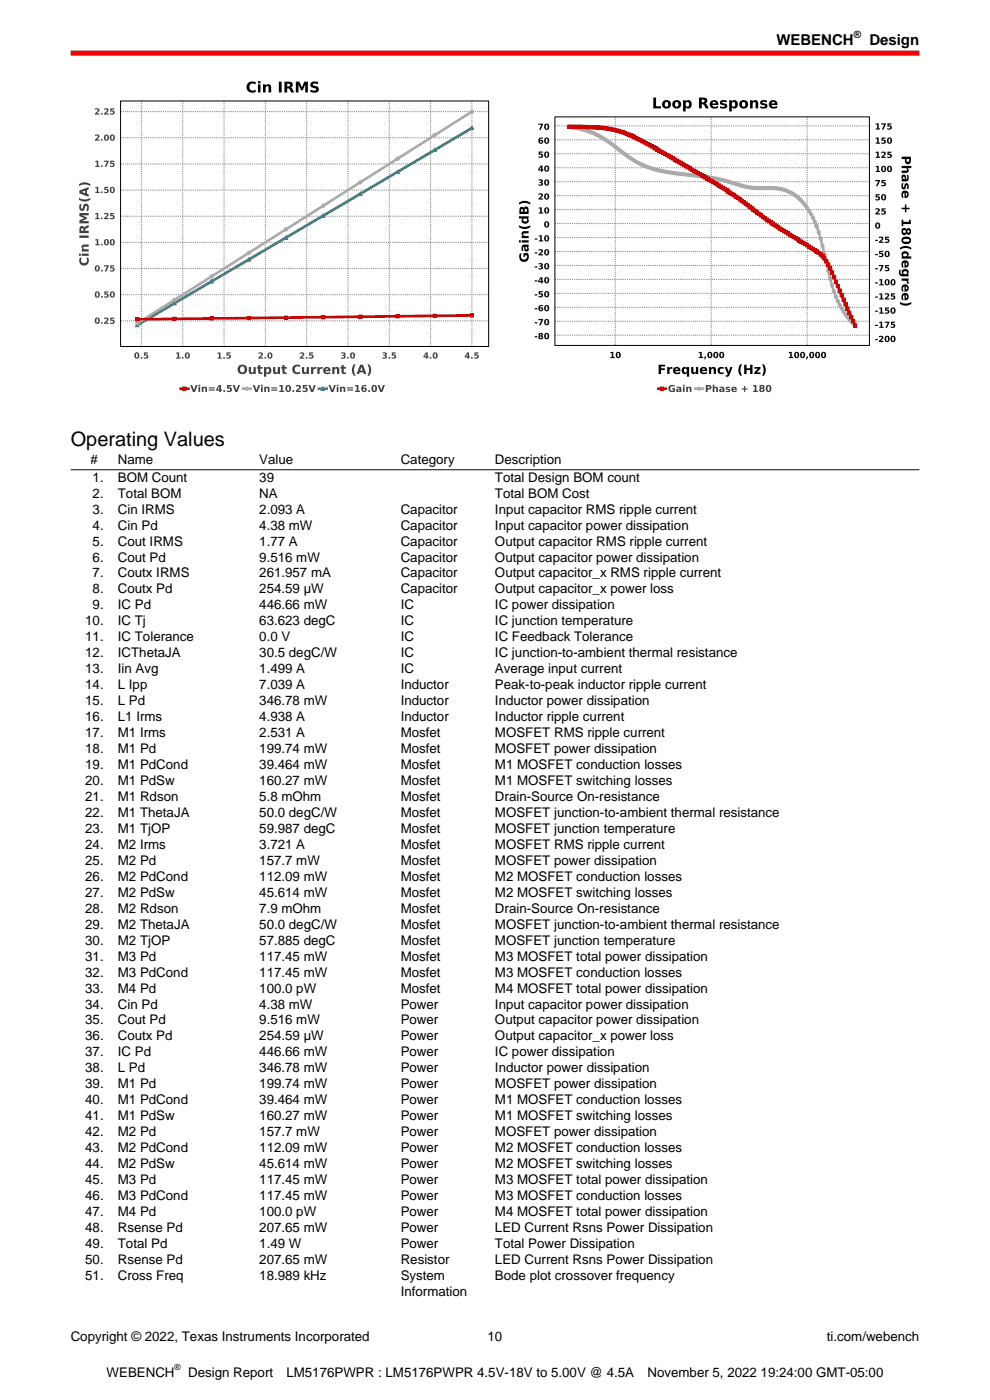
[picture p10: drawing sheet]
<svg xmlns="http://www.w3.org/2000/svg" width="210mm" height="297mm" viewBox="0 0 210 297" stroke-linecap="round" stroke-linejoin="round" font-family="sans-serif">
<defs><g id="words">
<text font-size="4.2" x="15" y="94.7">Operating Values</text>
<g font-size="3.2">
<text x="164.7" y="9.6">WEBENCH</text>
<text x="184.4" y="9.6">Design</text>
</g>
<g font-size="2.8">
<text x="19.2" y="98.5">#</text>
<text x="25" y="98.5">Name</text>
<text x="55" y="98.5">Value</text>
<text x="85" y="98.5">Category</text>
<text x="105" y="98.5">Description</text>
<text x="19.6" y="102.2">1.</text>
<text x="19.6" y="105.6">2.</text>
<text x="25" y="102.2">BOM Count</text>
<text x="25" y="105.6">Total BOM</text>
<text x="55" y="102.2">39</text>
<text x="55" y="105.6">NA</text>
<text x="105" y="102.2">Total Design BOM count</text>
<text x="105" y="105.6">Total BOM Cost</text>
<text x="19.6" y="109">3.</text>
<text x="19.6" y="112.3">4.</text>
<text x="25" y="109">Cin IRMS</text>
<text x="25" y="112.3">Cin Pd</text>
<text x="55" y="109">2.093 A</text>
<text x="55" y="112.3">4.38 mW</text>
<text x="85" y="109">Capacitor</text>
<text x="85" y="112.3">Capacitor</text>
<text x="105" y="109">Input capacitor RMS ripple current</text>
<text x="105" y="112.3">Input capacitor power dissipation</text>
<text x="19.6" y="115.7">5.</text>
<text x="19.6" y="119.1">6.</text>
<text x="25" y="115.7">Cout IRMS</text>
<text x="25" y="119.1">Cout Pd</text>
<text x="55" y="115.7">1.77 A</text>
<text x="55" y="119.1">9.516 mW</text>
<text x="85" y="115.7">Capacitor</text>
<text x="85" y="119.1">Capacitor</text>
<text x="105" y="115.7">Output capacitor RMS ripple current</text>
<text x="105" y="119.1">Output capacitor power dissipation</text>
<text x="19.6" y="122.5">7.</text>
<text x="19.6" y="125.9">8.</text>
<text x="25" y="122.5">Coutx IRMS</text>
<text x="25" y="125.9">Coutx Pd</text>
<text x="55" y="122.5">261.957 mA</text>
<text x="55" y="125.9">254.59 µW</text>
<text x="85" y="122.5">Capacitor</text>
<text x="85" y="125.9">Capacitor</text>
<text x="105" y="122.5">Output capacitor_x RMS ripple current</text>
<text x="105" y="125.9">Output capacitor_x power loss</text>
<text x="19.6" y="129.3">9.</text>
<text x="25" y="129.3">IC Pd</text>
<text x="55" y="129.3">446.66 mW</text>
<text x="85" y="129.3">IC</text>
<text x="105" y="129.3">IC power dissipation</text>
<text x="18.1" y="132.7">10.</text>
<text x="18.1" y="136.1">11.</text>
<text x="25" y="132.7">IC Tj</text>
<text x="25" y="136.1">IC Tolerance</text>
<text x="55" y="132.7">63.623 degC</text>
<text x="55" y="136.1">0.0 V</text>
<text x="85" y="132.7">IC</text>
<text x="85" y="136.1">IC</text>
<text x="105" y="132.7">IC junction temperature</text>
<text x="105" y="136.1">IC Feedback Tolerance</text>
<text x="18.1" y="139.4">12.</text>
<text x="18.1" y="142.8">13.</text>
<text x="25" y="139.4">ICThetaJA</text>
<text x="25" y="142.8">Iin Avg</text>
<text x="55" y="139.4">30.5 degC/W</text>
<text x="55" y="142.8">1.499 A</text>
<text x="85" y="139.4">IC</text>
<text x="85" y="142.8">IC</text>
<text x="105" y="139.4">IC junction-to-ambient thermal resistance</text>
<text x="105" y="142.8">Average input current</text>
<text x="18.1" y="146.2">14.</text>
<text x="18.1" y="149.6">15.</text>
<text x="25" y="146.2">L Ipp</text>
<text x="25" y="149.6">L Pd</text>
<text x="55" y="146.2">7.039 A</text>
<text x="55" y="149.6">346.78 mW</text>
<text x="85" y="146.2">Inductor</text>
<text x="85" y="149.6">Inductor</text>
<text x="105" y="146.2">Peak-to-peak inductor ripple current</text>
<text x="105" y="149.6">Inductor power dissipation</text>
<text x="18.1" y="153">16.</text>
<text x="25" y="153">L1 Irms</text>
<text x="55" y="153">4.938 A</text>
<text x="85" y="153">Inductor</text>
<text x="105" y="153">Inductor ripple current</text>
<text x="18.1" y="156.4">17.</text>
<text x="18.1" y="159.8">18.</text>
<text x="25" y="156.4">M1 Irms</text>
<text x="25" y="159.8">M1 Pd</text>
<text x="55" y="156.4">2.531 A</text>
<text x="55" y="159.8">199.74 mW</text>
<text x="85" y="156.4">Mosfet</text>
<text x="85" y="159.8">Mosfet</text>
<text x="105" y="156.4">MOSFET RMS ripple current</text>
<text x="105" y="159.8">MOSFET power dissipation</text>
<text x="18.1" y="163.1">19.</text>
<text x="18.1" y="166.5">20.</text>
<text x="25" y="163.1">M1 PdCond</text>
<text x="25" y="166.5">M1 PdSw</text>
<text x="55" y="163.1">39.464 mW</text>
<text x="55" y="166.5">160.27 mW</text>
<text x="85" y="163.1">Mosfet</text>
<text x="85" y="166.5">Mosfet</text>
<text x="105" y="163.1">M1 MOSFET conduction losses</text>
<text x="105" y="166.5">M1 MOSFET switching losses</text>
<text x="18.1" y="169.9">21.</text>
<text x="18.1" y="173.3">22.</text>
<text x="25" y="169.9">M1 Rdson</text>
<text x="25" y="173.3">M1 ThetaJA</text>
<text x="55" y="169.9">5.8 mOhm</text>
<text x="55" y="173.3">50.0 degC/W</text>
<text x="85" y="169.9">Mosfet</text>
<text x="85" y="173.3">Mosfet</text>
<text x="105" y="169.9">Drain-Source On-resistance</text>
<text x="105" y="173.3">MOSFET junction-to-ambient thermal resistance</text>
<text x="18.1" y="176.7">23.</text>
<text x="25" y="176.7">M1 TjOP</text>
<text x="55" y="176.7">59.987 degC</text>
<text x="85" y="176.7">Mosfet</text>
<text x="105" y="176.7">MOSFET junction temperature</text>
<text x="18.1" y="180.1">24.</text>
<text x="18.1" y="183.5">25.</text>
<text x="25" y="180.1">M2 Irms</text>
<text x="25" y="183.5">M2 Pd</text>
<text x="55" y="180.1">3.721 A</text>
<text x="55" y="183.5">157.7 mW</text>
<text x="85" y="180.1">Mosfet</text>
<text x="85" y="183.5">Mosfet</text>
<text x="105" y="180.1">MOSFET RMS ripple current</text>
<text x="105" y="183.5">MOSFET power dissipation</text>
<text x="18.1" y="186.9">26.</text>
<text x="18.1" y="190.2">27.</text>
<text x="25" y="186.9">M2 PdCond</text>
<text x="25" y="190.2">M2 PdSw</text>
<text x="55" y="186.9">112.09 mW</text>
<text x="55" y="190.2">45.614 mW</text>
<text x="85" y="186.9">Mosfet</text>
<text x="85" y="190.2">Mosfet</text>
<text x="105" y="186.9">M2 MOSFET conduction losses</text>
<text x="105" y="190.2">M2 MOSFET switching losses</text>
<text x="18.1" y="193.6">28.</text>
<text x="18.1" y="197">29.</text>
<text x="25" y="193.6">M2 Rdson</text>
<text x="25" y="197">M2 ThetaJA</text>
<text x="55" y="193.6">7.9 mOhm</text>
<text x="55" y="197">50.0 degC/W</text>
<text x="85" y="193.6">Mosfet</text>
<text x="85" y="197">Mosfet</text>
<text x="105" y="193.6">Drain-Source On-resistance</text>
<text x="105" y="197">MOSFET junction-to-ambient thermal resistance</text>
<text x="18.1" y="200.4">30.</text>
<text x="18.1" y="203.8">31.</text>
<text x="25" y="200.4">M2 TjOP</text>
<text x="25" y="203.8">M3 Pd</text>
<text x="55" y="200.4">57.885 degC</text>
<text x="55" y="203.8">117.45 mW</text>
<text x="85" y="200.4">Mosfet</text>
<text x="85" y="203.8">Mosfet</text>
<text x="105" y="200.4">MOSFET junction temperature</text>
<text x="105" y="203.8">M3 MOSFET total power dissipation</text>
<text x="18.1" y="207.2">32.</text>
<text x="25" y="207.2">M3 PdCond</text>
<text x="55" y="207.2">117.45 mW</text>
<text x="85" y="207.2">Mosfet</text>
<text x="105" y="207.2">M3 MOSFET conduction losses</text>
<text x="18.1" y="210.6">33.</text>
<text x="18.1" y="213.9">34.</text>
<text x="25" y="210.6">M4 Pd</text>
<text x="25" y="213.9">Cin Pd</text>
<text x="55" y="210.6">100.0 pW</text>
<text x="55" y="213.9">4.38 mW</text>
<text x="85" y="210.6">Mosfet</text>
<text x="85" y="213.9">Power</text>
<text x="105" y="210.6">M4 MOSFET total power dissipation</text>
<text x="105" y="213.9">Input capacitor power dissipation</text>
<text x="18.1" y="217.3">35.</text>
<text x="18.1" y="220.7">36.</text>
<text x="25" y="217.3">Cout Pd</text>
<text x="25" y="220.7">Coutx Pd</text>
<text x="55" y="217.3">9.516 mW</text>
<text x="55" y="220.7">254.59 µW</text>
<text x="85" y="217.3">Power</text>
<text x="85" y="220.7">Power</text>
<text x="105" y="217.3">Output capacitor power dissipation</text>
<text x="105" y="220.7">Output capacitor_x power loss</text>
<text x="18.1" y="224.1">37.</text>
<text x="18.1" y="227.5">38.</text>
<text x="25" y="224.1">IC Pd</text>
<text x="25" y="227.5">L Pd</text>
<text x="55" y="224.1">446.66 mW</text>
<text x="55" y="227.5">346.78 mW</text>
<text x="85" y="224.1">Power</text>
<text x="85" y="227.5">Power</text>
<text x="105" y="224.1">IC power dissipation</text>
<text x="105" y="227.5">Inductor power dissipation</text>
<text x="18.1" y="230.9">39.</text>
<text x="25" y="230.9">M1 Pd</text>
<text x="55" y="230.9">199.74 mW</text>
<text x="85" y="230.9">Power</text>
<text x="105" y="230.9">MOSFET power dissipation</text>
<text x="18.1" y="234.3">40.</text>
<text x="18.1" y="237.7">41.</text>
<text x="25" y="234.3">M1 PdCond</text>
<text x="25" y="237.7">M1 PdSw</text>
<text x="55" y="234.3">39.464 mW</text>
<text x="55" y="237.7">160.27 mW</text>
<text x="85" y="234.3">Power</text>
<text x="85" y="237.7">Power</text>
<text x="105" y="234.3">M1 MOSFET conduction losses</text>
<text x="105" y="237.7">M1 MOSFET switching losses</text>
<text x="18.1" y="241">42.</text>
<text x="18.1" y="244.4">43.</text>
<text x="25" y="241">M2 Pd</text>
<text x="25" y="244.4">M2 PdCond</text>
<text x="55" y="241">157.7 mW</text>
<text x="55" y="244.4">112.09 mW</text>
<text x="85" y="241">Power</text>
<text x="85" y="244.4">Power</text>
<text x="105" y="241">MOSFET power dissipation</text>
<text x="105" y="244.4">M2 MOSFET conduction losses</text>
<text x="18.1" y="247.8">44.</text>
<text x="18.1" y="251.2">45.</text>
<text x="25" y="247.8">M2 PdSw</text>
<text x="25" y="251.2">M3 Pd</text>
<text x="55" y="247.8">45.614 mW</text>
<text x="55" y="251.2">117.45 mW</text>
<text x="85" y="247.8">Power</text>
<text x="85" y="251.2">Power</text>
<text x="105" y="247.8">M2 MOSFET switching losses</text>
<text x="105" y="251.2">M3 MOSFET total power dissipation</text>
<text x="18.1" y="254.6">46.</text>
<text x="18.1" y="258">47.</text>
<text x="25" y="254.6">M3 PdCond</text>
<text x="25" y="258">M4 Pd</text>
<text x="55" y="254.6">117.45 mW</text>
<text x="55" y="258">100.0 pW</text>
<text x="85" y="254.6">Power</text>
<text x="85" y="258">Power</text>
<text x="105" y="254.6">M3 MOSFET conduction losses</text>
<text x="105" y="258">M4 MOSFET total power dissipation</text>
<text x="18.1" y="261.4">48.</text>
<text x="25" y="261.4">Rsense Pd</text>
<text x="55" y="261.4">207.65 mW</text>
<text x="85" y="261.4">Power</text>
<text x="105" y="261.4">LED Current Rsns Power Dissipation</text>
<text x="18.1" y="264.7">49.</text>
<text x="18.1" y="268.1">50.</text>
<text x="25" y="264.7">Total Pd</text>
<text x="25" y="268.1">Rsense Pd</text>
<text x="55" y="264.7">1.49 W</text>
<text x="55" y="268.1">207.65 mW</text>
<text x="85" y="264.7">Power</text>
<text x="85" y="268.1">Resistor</text>
<text x="105" y="264.7">Total Power Dissipation</text>
<text x="105" y="268.1">LED Current Rsns Power Dissipation</text>
<text x="18.1" y="271.5">51.</text>
<text x="25" y="271.5">Cross Freq</text>
<text x="55" y="271.5">18.989 kHz</text>
<text x="85" y="271.5">System</text>
<text x="85" y="274.9">Information</text>
<text x="105" y="271.5">Bode plot crossover frequency</text>
<text x="15" y="284.4">Copyright © 2022, Texas Instruments Incorporated</text>
<text x="103.4" y="284.4">10</text>
<text x="175.4" y="284.4">ti.com/webench</text>
<text x="22.6" y="292">WEBENCH</text>
<text x="39.9" y="292">Design Report</text>
<text x="60.8" y="292">LM5176PWPR : LM5176PWPR 4.5V-18V to 5.00V @ 4.5A</text>
<text x="137.4" y="292">November 5, 2022 19:24:00 GMT-05:00</text>
</g>
<text font-size="2.1" x="181.1" y="8">®</text>
<text font-size="1.8" x="37" y="290.6">®</text>
</g></defs>
<path d="M15 11.3h180" fill="none" stroke="#f00" stroke-width="1.1" stroke-linecap="butt"/>
<path d="M15 16.6h90v67.5h-90z" fill="#fff"/>
<path d="M52.6 17.6a1.49 1.49 0 0 1 1.6-.1v.4a.78 .78 0 0 0-1.1 0 .78 .78 0 0 0 0 1.1 .78 .78 0 0 0 1.1 0v.5a1.25 1.25 0 0 1-1.6-.2 1.25 1.25 0 0 1 0-1.7zM54.7 17.9h.6v1.7h-.6zM54.7 17.2h.6v.5h-.6zM55.8 17.9h.5v.2a.64 .64 0 0 1 .8-.2 .64 .64 0 0 1 .4 .7v1h-.5v-1.1l-.3-.2-.3 .3-.1 1h-.5zM59.2 17.3h.5v2.3h-.5zM60.9 17.8v.5h.5v-.5zM60.3 17.3h.9a.67 .67 0 0 1 .8 .3 .67 .67 0 0 1 0 .7l-.3 .2 .3 .4 .4 .7h-.6l-.4-.7-.3-.2h-.2v.9h-.6zM62.8 17.3h.7l.5 1.3 .6-1.3h.7v2.3h-.6v-1.7l-.5 1.3h-.4l-.5-1.3v1.7h-.5zM66 17.5l.7-.2 .8 .1v.5a.82 .82 0 0 0-1.1 0v.2a1.13 1.13 0 0 1 1.2 .8 1.02 1.02 0 0 1-1.5 .7l-.3-.1v-.5a.9 .9 0 0 0 1.3 0l-.1-.2a1.13 1.13 0 0 1-1.2-.8z" fill="#000"/>
<path d="M38 80.9h44v3.1h-44z" fill="#fff"/>
<path d="M38.3 82.5h1.6" fill="none" stroke="#c00" stroke-width=".56"/>
<path d="M38.8 82.1h.7v.7h-.7z" fill="#c00"/>
<path d="M38.8 82.1h.7v.7h-.7z" fill="none" stroke="#c00" stroke-width=".21"/>
<path d="M40.4 81.7h.4l.4 1.1 .3-1.1h.4l-.5 1.5h-.5zM42.1 82h.4v1.2h-.4zM42.1 81.6h.4v.3h-.4zM42.8 82h.4v.2a.41 .41 0 0 1 .4-.2 .41 .41 0 0 1 .3 .5v.7h-.3l-.1-.8-.1-.1-.2 .2v.7h-.4zM44.3 82.2h1.3v.2h-1.3zM44.3 82.6h1.3v.3h-1.3zM46.5 82l-.4 .6h.4zM46.4 81.7h.5v.9h.2l-.2 .6h-.4v-.3h-.6v-.3zM47.4 82.8h.3v.4h-.3zM48.2 81.7h.9v.3h-.6v.2a.56 .56 0 0 1 .7 .6 .56 .56 0 0 1-.9 .4l-.2-.1v-.3a.36 .36 0 0 0 .5 .2 .36 .36 0 0 0 .2-.5h-.6zM49.4 81.7h.3l.4 1.1 .4-1.1h.4l-.5 1.5h-.5z" fill="#404040"/>
<path d="M51.6 82.5h1.6" fill="none" stroke="#aaa" stroke-width=".56"/>
<circle cx="52.4" cy="82.5" r=".34" fill="#aaa"/>
<circle cx="52.4" cy="82.5" r=".34" fill="none" stroke="#aaa" stroke-width=".21"/>
<path d="M53.6 81.7h.4l.4 1.1 .4-1.1h.4l-.6 1.5h-.4zM55.4 82h.3v1.2h-.3zM55.4 81.6h.3v.3h-.3zM56.1 82h.3v.2a.41 .41 0 0 1 .5-.2 .41 .41 0 0 1 .3 .5v.7h-.4v-.8l-.2-.1-.2 .2v.7h-.3zM57.5 82.2h1.3v.2h-1.3zM57.5 82.6h1.3v.3h-1.3zM59.2 81.7h.8v1.2h.3v.3h-1v-.3h.3v-1l-.4 .1zM61 82l-.1 .4 .2 .5a.59 .59 0 0 0 0-1zM60.7 81.9a.72 .72 0 0 1 1.1 .3 .72 .72 0 0 1-.7 1 .82 .82 0 0 1-.4-1.3zM62 82.8h.4v.4h-.4zM62.8 81.7a.61 .61 0 0 1 .7 0 .61 .61 0 0 1 .3 .6l-.6 .6h.6v.3h-1v-.3l.5-.5a.31 .31 0 0 0 0-.5 .31 .31 0 0 0-.5 .1zM64.2 81.7h1v.3h-.7v.2a.56 .56 0 0 1 .8 .6 .56 .56 0 0 1-.9 .4l-.2-.1v-.3a.36 .36 0 0 0 .5 .2 .36 .36 0 0 0 .1-.5h-.6zM65.4 81.7h.4l.4 1.1 .4-1.1h.4l-.6 1.5h-.4z" fill="#404040"/>
<path d="M67.7 82.5h1.5" fill="none" stroke="#189" stroke-width=".56"/>
<path d="M68.5 82.1l.3 .7h-.7z" fill="#189"/>
<path d="M68.5 82.1l.3 .7h-.7z" fill="none" stroke="#189" stroke-width=".21"/>
<path d="M69.7 81.7h.4l.4 1.1 .4-1.1h.4l-.6 1.5h-.4zM71.4 82h.4v1.2h-.4zM71.4 81.6h.4v.3h-.4zM72.1 82h.4v.2a.41 .41 0 0 1 .5-.2 .41 .41 0 0 1 .2 .5v.7h-.3v-.8l-.2-.1-.2 .2v.7h-.4zM73.6 82.2h1.3v.2h-1.3zM73.6 82.6h1.3v.3h-1.3zM75.3 81.7h.7v1.2h.4v.3h-1.1v-.3h.4v-1l-.4 .1zM77 82.7a.25 .25 0 0 0 .5 0 .25 .25 0 0 0-.5 0zM76.8 81.9l.7-.2h.2v.3a.45 .45 0 0 0-.7 .3 .54 .54 0 0 1 .7 .2 .54 .54 0 0 1-.2 .7 .54 .54 0 0 1-.7-.2l-.2-.6zM78.1 82.8h.4v.4h-.4zM79.3 82l-.1 .4 .1 .5a.59 .59 0 0 0 .1-1zM78.9 81.9a.72 .72 0 0 1 1.1 .3 .72 .72 0 0 1-.6 1 .82 .82 0 0 1-.5-1.3zM80.1 81.7h.4l.4 1.1 .4-1.1h.3l-.5 1.5h-.5z" fill="#404040"/>
<path d="M25.6 21.4h78v52.1h-78z" fill="#fff"/>
<g fill="#404040">
<path d="M28.9 75l-.1 .4 .2 .5a.52 .52 0 0 0 0-.9zM28.6 74.9a.61 .61 0 0 1 1 .5 .61 .61 0 0 1-1 .5l-.1-.5zM29.8 75.7h.4v.4h-.4zM30.5 74.8h.9v.2h-.6v.2a.49 .49 0 0 1 .5 .2 .49 .49 0 0 1 .1 .5l-.6 .2-.3-.1v-.3a.32 .32 0 0 0 .4 .2 .32 .32 0 0 0 .2-.4h-.6z"/>
<path d="M37.4 74.8h.6v1h.3v.3h-.9v-.3h.3v-.8l-.3 .1zM38.6 75.7h.3v.4h-.3zM39.6 75l-.1 .4 .2 .5a.52 .52 0 0 0 0-.9zM39.3 74.9a.61 .61 0 0 1 1 .5 .61 .61 0 0 1-1 .5l-.1-.5z"/>
<path d="M46.1 74.8h.7v1h.3v.3h-1v-.3h.3v-.8l-.3 .1zM47.4 75.7h.3v.4h-.3zM48.1 74.8h.8v.2h-.6v.2a.49 .49 0 0 1 .5 .2 .49 .49 0 0 1 .1 .5l-.6 .2-.3-.1v-.3a.32 .32 0 0 0 .4 .2 .32 .32 0 0 0 .2-.4h-.5z"/>
<path d="M54.8 74.8a.5 .5 0 0 1 .7 0 .5 .5 0 0 1 .1 .7l-.4 .3h.6v.3h-1v-.3l.5-.4a.28 .28 0 0 0 0-.4 .28 .28 0 0 0-.4 .1zM56.1 75.7h.3v.4h-.3zM57.1 75v.4l.1 .5a.52 .52 0 0 0 .1-.9zM56.9 74.9a.61 .61 0 0 1 .9 .5 .61 .61 0 0 1-.9 .5l-.2-.5z"/>
<path d="M63.6 74.8a.5 .5 0 0 1 .7 0 .5 .5 0 0 1 .1 .7l-.4 .3h.6v.3h-1v-.3l.5-.4a.28 .28 0 0 0 0-.4 .28 .28 0 0 0-.4 .1zM64.9 75.7h.3v.4h-.3zM65.6 74.8h.8v.2h-.5v.2a.49 .49 0 0 1 .5 .2 .49 .49 0 0 1 0 .5l-.6 .2-.3-.1v-.3a.32 .32 0 0 0 .5 .2 .32 .32 0 0 0 .1-.4h-.5z"/>
<path d="M72.4 74.8a.61 .61 0 0 1 .9 .4l-.2 .2h.1a.55 .55 0 0 1-.2 .7 .55 .55 0 0 1-.7-.1v-.2h.2a.28 .28 0 0 0 .3 .1 .28 .28 0 0 0 .2-.3l-.4-.1v-.2h.3v-.3h-.5zM73.7 75.7h.3v.4h-.3zM74.7 75l-.1 .4 .1 .5a.52 .52 0 0 0 .1-.9zM74.4 74.9a.61 .61 0 0 1 .9 .5 .61 .61 0 0 1-.9 .5l-.2-.5z"/>
<path d="M81.2 74.8a.61 .61 0 0 1 .8 .4l-.2 .2h.2a.55 .55 0 0 1-.2 .7 .55 .55 0 0 1-.7-.1v-.2h.1a.28 .28 0 0 0 .4 .1 .28 .28 0 0 0 .1-.3l-.4-.1v-.2h.4v-.3h-.5zM82.4 75.7h.3v.4h-.3zM83.1 74.8h.8v.2h-.5v.2a.49 .49 0 0 1 .5 .2 .49 .49 0 0 1 .1 .5l-.7 .2-.2-.1v-.3a.32 .32 0 0 0 .4 .2 .32 .32 0 0 0 .1-.4h-.5z"/>
<path d="M90.4 75l-.4 .6h.4zM90.4 74.8h.3v.8h.2l-.2 .5h-.3v-.3h-.6v-.3zM91.2 75.7h.3v.4h-.3zM92.2 75l-.1 .4 .1 .5a.52 .52 0 0 0 .1-.9zM91.9 74.9a.61 .61 0 0 1 .9 .5 .61 .61 0 0 1-.9 .5l-.1-.5z"/>
<path d="M99.2 75l-.4 .6h.4zM99.1 74.8h.4v.8h.2l-.2 .5h-.3v-.3h-.6v-.3zM99.9 75.7h.4v.4h-.4zM100.6 74.8h.9v.2h-.6v.2a.49 .49 0 0 1 .5 .2 .49 .49 0 0 1 .1 .5l-.6 .2-.3-.1v-.3a.32 .32 0 0 0 .4 .2 .32 .32 0 0 0 .2-.4h-.6z"/>
<path d="M51.1 77.8a.61 .61 0 0 0-.2 .9 .61 .61 0 0 0 .9 .1 .61 .61 0 0 0 .1-.8 .61 .61 0 0 0-.8-.2zM50.4 78.4a1.05 1.05 0 0 1 2.1 0 1.05 1.05 0 0 1-2.1 0zM52.8 77.9h.4v.9l.3 .2 .3-.3v-.8h.5v1.4h-.5v-.2a.55 .55 0 0 1-.7 .3 .55 .55 0 0 1-.3-.6zM54.7 77.4h.5v.5h.5v.3h-.5v.7l.5 .1v.3h-.7l-.2-.2-.1-.9h-.2v-.3h.2zM56 77.9h.5v.2a.68 .68 0 0 1 .9 0 .68 .68 0 0 1 0 1 .68 .68 0 0 1-.9 0v.8h-.5zM56.5 78.3v.5l.2 .2a.39 .39 0 0 0 .4-.4 .39 .39 0 0 0-.6-.3zM57.9 77.9h.5v.9l.2 .2 .3-.3v-.8h.5v1.4h-.5v-.2a.55 .55 0 0 1-.6 .3 .55 .55 0 0 1-.4-.6zM59.9 77.4h.5v.5h.5v.3h-.5v.7l.4 .1v.3h-.6l-.3-.2v-.9h-.2v-.3h.2zM62.3 77.6l.6-.2h.5l.3 .1v.4a.67 .67 0 0 0-1 0 .67 .67 0 0 0 0 .9 .67 .67 0 0 0 1 0v.4a1.07 1.07 0 0 1-1.5-.1 1.07 1.07 0 0 1 .1-1.5zM64 77.9h.5v.9l.2 .2 .3-.3 .1-.8h.4v1.4h-.4v-.2a.55 .55 0 0 1-.7 .3 .55 .55 0 0 1-.4-.6zM66 77.9h.5v.2l.2-.2 .4-.1v.5a.41 .41 0 0 0-.5 0 .41 .41 0 0 0-.1 .4v.6h-.5zM67.3 77.9h.5v.2l.2-.2 .4-.1v.5a.41 .41 0 0 0-.4 0 .41 .41 0 0 0-.2 .4v.6h-.5zM68.8 78a.8 .8 0 0 1 .9-.1 .8 .8 0 0 1 .4 .8h-1.1a.64 .64 0 0 0 1.1 .2v.4a.89 .89 0 0 1-1.3-.1 .89 .89 0 0 1 0-1.2zM69.1 78.2l-.1 .2h.6l-.2-.2zM70.5 77.9h.5v.2a.55 .55 0 0 1 .6-.2 .55 .55 0 0 1 .4 .5v.9h-.5v-.9l-.2-.2-.3 .3v.8h-.5zM72.4 77.4h.5v.5h.5v.3h-.5v.7l.5 .1v.3h-.7l-.2-.2-.1-.9h-.2v-.3h.2zM75 77.3h.4a2.31 2.31 0 0 0 0 2.4h-.4a2.04 2.04 0 0 1 0-2.4zM76.4 77.4h.6l.7 1.9h-.5l-.1-.3h-.8l-.1 .3h-.5zM76.7 77.8l-.3 .8h.6zM77.9 77.3h.4a2.04 2.04 0 0 1 0 2.4h-.4a2.31 2.31 0 0 0 0-2.4z"/>
<path d="M20.5 67.6l-.1 .4 .2 .5a.52 .52 0 0 0 0-.9zM20.2 67.5a.61 .61 0 0 1 1 .5 .61 .61 0 0 1-1 .5l-.1-.5zM21.4 68.3h.4v.4h-.4zM22.1 67.4a.5 .5 0 0 1 .7 0 .5 .5 0 0 1 0 .7l-.3 .3h.5v.3h-.9v-.3l.5-.4a.28 .28 0 0 0 0-.4 .28 .28 0 0 0-.4 .1zM23.4 67.4h.8v.2h-.5v.2a.49 .49 0 0 1 .5 .2 .49 .49 0 0 1 .1 .5l-.7 .2-.3-.1v-.2a.32 .32 0 0 0 .5 .1 .32 .32 0 0 0 .1-.4h-.5z"/>
<path d="M20.5 62.1l-.1 .4 .2 .4a.52 .52 0 0 0 0-.9zM20.2 62a.61 .61 0 0 1 1 .5 .61 .61 0 0 1-1 .5l-.1-.5zM21.4 62.8h.4v.3h-.4zM22.1 61.8h.9v.3h-.6v.2a.49 .49 0 0 1 .5 .1 .49 .49 0 0 1 .1 .6l-.6 .2-.3-.1v-.3a.32 .32 0 0 0 .4 .2 .32 .32 0 0 0 .2-.5l-.6 .1zM23.7 62.1l-.1 .4 .2 .4a.52 .52 0 0 0 0-.9zM23.4 62a.61 .61 0 0 1 1 .5 .61 .61 0 0 1-1 .5l-.1-.5z"/>
<path d="M20.5 56.5l-.1 .4 .2 .5a.52 .52 0 0 0 0-.9zM20.2 56.4a.61 .61 0 0 1 1 .5 .61 .61 0 0 1-1 .5l-.1-.5zM21.4 57.3h.4v.3h-.4zM22.1 56.3h1l-.6 1.3h-.3l.5-1.1h-.6zM23.4 56.3h.8v.2h-.5v.2a.49 .49 0 0 1 .5 .2 .49 .49 0 0 1 .1 .5l-.7 .2-.3-.1v-.2a.32 .32 0 0 0 .5 .1 .32 .32 0 0 0 .1-.4h-.5z"/>
<path d="M20.2 50.8l.6-.1v1.1h.3v.2h-.9v-.2h.3v-.8h-.3zM21.4 51.7h.4v.3h-.4zM22.5 51l-.1 .4 .1 .4a.52 .52 0 0 0 .1-.9zM22.2 50.9a.61 .61 0 0 1 .9 .5 .61 .61 0 0 1-.9 .5l-.2-.5zM23.7 51l-.1 .4 .2 .4a.52 .52 0 0 0 0-.9zM23.4 50.9a.61 .61 0 0 1 1 .5 .61 .61 0 0 1-1 .5l-.1-.5z"/>
<path d="M20.2 45.2h.6v1.1h.3v.2h-.9v-.2h.3v-.9l-.3 .1zM21.4 46.2h.4v.3h-.4zM22.1 45.2a.5 .5 0 0 1 .7 0 .5 .5 0 0 1 0 .7l-.3 .3h.5v.3h-.9v-.3l.5-.4a.28 .28 0 0 0 0-.4 .28 .28 0 0 0-.4 .1zM23.4 45.2h.8v.2h-.5v.2a.49 .49 0 0 1 .5 .2 .49 .49 0 0 1 .1 .5l-.7 .2-.3-.1v-.2a.32 .32 0 0 0 .5 .1 .32 .32 0 0 0 .1-.4h-.5z"/>
<path d="M20.2 39.7l.6-.1v1.1h.3v.2h-.9v-.2h.3v-.8h-.3zM21.4 40.6h.4v.3h-.4zM22.1 39.6h.9v.3h-.6v.2a.49 .49 0 0 1 .5 .1 .49 .49 0 0 1 .1 .6l-.6 .2-.3-.1v-.3a.32 .32 0 0 0 .4 .2 .32 .32 0 0 0 .2-.4h-.6zM23.7 39.9l-.1 .4 .2 .4a.52 .52 0 0 0 0-.9zM23.4 39.8a.61 .61 0 0 1 1 .5 .61 .61 0 0 1-1 .5l-.1-.5z"/>
<path d="M20.2 34.1h.6v1.1h.3v.2h-.9v-.2h.3v-.9l-.3 .1zM21.4 35.1h.4v.3h-.4zM22.1 34.1h1l-.6 1.3h-.3l.5-1.1h-.6zM23.4 34.1h.8v.2h-.5v.2a.49 .49 0 0 1 .5 .2 .49 .49 0 0 1 .1 .5l-.7 .2-.3-.1v-.2a.32 .32 0 0 0 .5 .1 .32 .32 0 0 0 .1-.4h-.5z"/>
<path d="M20.2 28.6a.5 .5 0 0 1 .7 0 .5 .5 0 0 1 0 .7l-.4 .3h.6v.3h-.9v-.3l.4-.4a.28 .28 0 0 0 0-.5 .28 .28 0 0 0-.4 .1zM21.4 29.5h.4v.4h-.4zM22.5 28.8l-.1 .4 .1 .4a.52 .52 0 0 0 .1-.9zM22.2 28.7a.61 .61 0 0 1 .9 .5 .61 .61 0 0 1-.9 .5l-.2-.5zM23.7 28.8l-.1 .4 .2 .4a.52 .52 0 0 0 0-.9zM23.4 28.7a.61 .61 0 0 1 1 .5 .61 .61 0 0 1-1 .5l-.1-.5z"/>
<path d="M20.2 23a.5 .5 0 0 1 .7 0 .5 .5 0 0 1 0 .7l-.4 .4h.6v.2h-.9v-.2l.4-.5a.28 .28 0 0 0 0-.4 .28 .28 0 0 0-.4 .1zM21.4 24h.4v.3h-.4zM22.1 23a.5 .5 0 0 1 .7 0 .5 .5 0 0 1 0 .7l-.3 .4h.5v.2h-.9v-.2l.5-.5a.28 .28 0 0 0 0-.4 .28 .28 0 0 0-.4 .1zM23.4 23h.8v.2h-.5v.2a.49 .49 0 0 1 .5 .2 .49 .49 0 0 1 .1 .5l-.7 .2-.3-.1v-.2a.32 .32 0 0 0 .5 .1 .32 .32 0 0 0 .1-.4h-.5z"/>
<path d="M17 54.7h.4a.67 .67 0 0 0 0 .9 .67 .67 0 0 0 .9 0 .67 .67 0 0 0 0-.9h.4a1.07 1.07 0 0 1-.9 1.6 1.07 1.07 0 0 1-.8-1.6zM17.3 53.8h1.5v.5h-1.5zM16.8 53.8h.3v.5h-.3zM17.5 52l1.3-.1v.4h-.9l-.2 .3 .3 .3h.8v.4h-1.5v-.4h.2l-.2-.4zM16.8 50h2v.5h-2zM17.3 48.5l-.1 .5h.5v-.5zM17 48.1l.6-.1 .3 .3 .9-.6v.5l-.6 .4-.1 .2v.2h.7v.5h-2zM16.8 45.2h2v.5h-1.4l1 .4v.3l-1 .5h1.4v.5h-2v-.7l1.1-.4-1.1-.5zM16.9 43.3h.4a.57 .57 0 0 0 .2 1v-.1a.86 .86 0 0 1 1-1 1.18 1.18 0 0 1 .2 1.5h-.4a.58 .58 0 0 0-.1-1h-.1a.86 .86 0 0 1-.9 1 1.14 1.14 0 0 1-.3-1.4zM16.8 42a2.31 2.31 0 0 0 2.4 0v.4a2.04 2.04 0 0 1-2.4 0zM16.8 40.4l2-.7v.5l-.3 .1v.8l.3 .1v.6l-2-.8zM17.3 40.7l.8 .3v-.5zM16.8 39.1a2.04 2.04 0 0 1 2.4 0v.4a2.31 2.31 0 0 0-2.4 0z"/>
</g>
<g fill="none" stroke="#808080" stroke-width=".21" stroke-dasharray=".2 .2" stroke-linecap="butt">
<path d="M25.6 34.8h78M25.6 29.2h78M25.6 23.7h78M30 21.4v52.1M38.8 21.4v52.1M47.5 21.4v52.1M56.3 21.4v52.1M65.1 21.4v52.1M73.8 21.4v52.1M82.6 21.4v52.1M91.3 21.4v52.1M100.1 21.4v52.1"/>
<path d="M25.6 57h78M25.6 51.4h78M25.6 45.9h78M25.6 40.3h78M25.6 68.1h78M25.6 62.5h78"/>
</g>
<path d="M100.1 27.2l-71 41.8" fill="none" stroke="#189" stroke-width=".56"/>
<path d="M100.1 23.7l-71 44.9" fill="none" stroke="#aaa" stroke-width=".56"/>
<path d="M100.1 66.9l-71 .8" fill="none" stroke="#c00" stroke-width=".56"/>
<path d="M29.1 68.6l.4 .7h-.7z" fill="#189"/>
<path d="M29.1 68.6l.4 .7h-.7z" fill="none" stroke="#189" stroke-width=".21"/>
<path d="M37 64l.3 .7h-.6z" fill="#189"/>
<path d="M37 64l.3 .7h-.6z" fill="none" stroke="#189" stroke-width=".21"/>
<path d="M44.9 59.4l.3 .6h-.6z" fill="#189"/>
<path d="M44.9 59.4l.3 .6h-.6z" fill="none" stroke="#189" stroke-width=".21"/>
<path d="M52.8 54.7l.3 .7h-.7z" fill="#189"/>
<path d="M52.8 54.7l.3 .7h-.7z" fill="none" stroke="#189" stroke-width=".21"/>
<path d="M60.7 50.1l.3 .6h-.7z" fill="#189"/>
<path d="M60.7 50.1l.3 .6h-.7z" fill="none" stroke="#189" stroke-width=".21"/>
<path d="M68.6 45.4l.3 .7h-.7z" fill="#189"/>
<path d="M68.6 45.4l.3 .7h-.7z" fill="none" stroke="#189" stroke-width=".21"/>
<path d="M76.4 40.8l.4 .7h-.7z" fill="#189"/>
<path d="M76.4 40.8l.4 .7h-.7z" fill="none" stroke="#189" stroke-width=".21"/>
<path d="M84.3 36.1l.4 .7h-.7z" fill="#189"/>
<path d="M84.3 36.1l.4 .7h-.7z" fill="none" stroke="#189" stroke-width=".21"/>
<path d="M92.2 31.5l.4 .7h-.7z" fill="#189"/>
<path d="M92.2 31.5l.4 .7h-.7z" fill="none" stroke="#189" stroke-width=".21"/>
<path d="M100.1 26.8l.3 .7h-.6z" fill="#189"/>
<path d="M100.1 26.8l.3 .7h-.6z" fill="none" stroke="#189" stroke-width=".21"/>
<circle cx="29.1" cy="68.6" r=".34" fill="#aaa"/>
<circle cx="29.1" cy="68.6" r=".34" fill="none" stroke="#aaa" stroke-width=".21"/>
<circle cx="37" cy="63.6" r=".34" fill="#aaa"/>
<circle cx="37" cy="63.6" r=".34" fill="none" stroke="#aaa" stroke-width=".21"/>
<circle cx="44.9" cy="58.6" r=".34" fill="#aaa"/>
<circle cx="44.9" cy="58.6" r=".34" fill="none" stroke="#aaa" stroke-width=".21"/>
<circle cx="52.8" cy="53.6" r=".34" fill="#aaa"/>
<circle cx="52.8" cy="53.6" r=".34" fill="none" stroke="#aaa" stroke-width=".21"/>
<circle cx="60.7" cy="48.7" r=".34" fill="#aaa"/>
<circle cx="60.7" cy="48.7" r=".34" fill="none" stroke="#aaa" stroke-width=".21"/>
<circle cx="68.6" cy="43.7" r=".34" fill="#aaa"/>
<circle cx="68.6" cy="43.7" r=".34" fill="none" stroke="#aaa" stroke-width=".21"/>
<circle cx="76.4" cy="38.7" r=".34" fill="#aaa"/>
<circle cx="76.4" cy="38.7" r=".34" fill="none" stroke="#aaa" stroke-width=".21"/>
<circle cx="84.3" cy="33.7" r=".34" fill="#aaa"/>
<circle cx="84.3" cy="33.7" r=".34" fill="none" stroke="#aaa" stroke-width=".21"/>
<circle cx="92.2" cy="28.7" r=".34" fill="#aaa"/>
<circle cx="92.2" cy="28.7" r=".34" fill="none" stroke="#aaa" stroke-width=".21"/>
<circle cx="100.1" cy="23.7" r=".34" fill="#aaa"/>
<circle cx="100.1" cy="23.7" r=".34" fill="none" stroke="#aaa" stroke-width=".21"/>
<path d="M28.8 67.4h.7v.7h-.7z" fill="#c00"/>
<path d="M28.8 67.4h.7v.7h-.7z" fill="none" stroke="#c00" stroke-width=".21"/>
<path d="M36.7 67.3h.6v.7h-.6z" fill="#c00"/>
<path d="M36.7 67.3h.6v.7h-.6z" fill="none" stroke="#c00" stroke-width=".21"/>
<path d="M44.6 67.2h.6v.7h-.6z" fill="#c00"/>
<path d="M44.6 67.2h.6v.7h-.6z" fill="none" stroke="#c00" stroke-width=".21"/>
<path d="M52.4 67.1h.7v.7h-.7z" fill="#c00"/>
<path d="M52.4 67.1h.7v.7h-.7z" fill="none" stroke="#c00" stroke-width=".21"/>
<path d="M60.3 67h.7v.7h-.7z" fill="#c00"/>
<path d="M60.3 67h.7v.7h-.7z" fill="none" stroke="#c00" stroke-width=".21"/>
<path d="M68.2 67h.7v.6h-.7z" fill="#c00"/>
<path d="M68.2 67h.7v.6h-.7z" fill="none" stroke="#c00" stroke-width=".21"/>
<path d="M76.1 66.9h.7v.6h-.7z" fill="#c00"/>
<path d="M76.1 66.9h.7v.6h-.7z" fill="none" stroke="#c00" stroke-width=".21"/>
<path d="M84 66.8h.7v.6h-.7z" fill="#c00"/>
<path d="M84 66.8h.7v.6h-.7z" fill="none" stroke="#c00" stroke-width=".21"/>
<path d="M91.9 66.7h.7v.6h-.7z" fill="#c00"/>
<path d="M91.9 66.7h.7v.6h-.7z" fill="none" stroke="#c00" stroke-width=".21"/>
<path d="M99.8 66.6h.6v.6h-.6z" fill="#c00"/>
<path d="M99.8 66.6h.6v.6h-.6z" fill="none" stroke="#c00" stroke-width=".21"/>
<path d="M25.6 21.4h78v52.1h-78z" fill="none" stroke="#000" stroke-width=".21"/>
<path d="M105 16.6h90v67.5h-90z" fill="#fff"/>
<path d="M138.6 20.7h.6v1.8h1v.5h-1.6zM141.1 21.8v.6l.2 .2a.46 .46 0 0 0 .4-.5 .46 .46 0 0 0-.6-.3zM140.4 22.2a.95 .95 0 0 1 1.9 0 .95 .95 0 0 1-1.9 0zM143.3 21.8l-.1 .6 .2 .2a.46 .46 0 0 0 .5-.5 .46 .46 0 0 0-.6-.3zM142.6 22.2a.95 .95 0 0 1 1.9 0 .95 .95 0 0 1-1.9 0zM144.9 21.3h.5v.2a.79 .79 0 0 1 1.1-.1 .79 .79 0 0 1 .2 1.1 .69 .69 0 0 1-.6 .5 .69 .69 0 0 1-.7-.3v.9h-.5zM145.5 21.8v.6l.2 .2a.45 .45 0 0 0 .5-.5 .45 .45 0 0 0-.7-.3zM148.9 21.1v.6l.5-.1v-.4zM148.3 20.7h.9a.67 .67 0 0 1 .7 .2 .67 .67 0 0 1 0 .8l-.3 .2 .4 .3 .3 .8h-.6l-.4-.8-.3-.1h-.1v.9h-.6zM150.8 21.5a.94 .94 0 0 1 1.1-.2 .94 .94 0 0 1 .5 1h-1.3a.74 .74 0 0 0 1.2 .2v.4a1.08 1.08 0 0 1-1.2 0 1.08 1.08 0 0 1-.5-1.1zM151.2 21.7l-.1 .2h.7l-.2-.3zM152.8 21.4l.6-.2 .7 .1v.4a.59 .59 0 0 0-.9 .1v.1a.93 .93 0 0 1 1.1 .6 .97 .97 0 0 1-1.5 .5l-.1-.1v-.4a.61 .61 0 0 0 1-.1 .89 .89 0 0 1-1-.6zM154.7 21.3h.5v.2a.79 .79 0 0 1 1.1-.1 .79 .79 0 0 1 .2 1.1 .69 .69 0 0 1-.6 .5 .69 .69 0 0 1-.7-.3v.9h-.5zM155.3 21.8v.6l.2 .2a.45 .45 0 0 0 .5-.5 .45 .45 0 0 0-.7-.3zM157.5 21.8l-.1 .6 .2 .2a.46 .46 0 0 0 .5-.5 .46 .46 0 0 0-.6-.3zM156.8 22.2a.95 .95 0 0 1 1.9 0 .95 .95 0 0 1-1.9 0zM159.1 21.3h.5v.2a.64 .64 0 0 1 .8-.2 .64 .64 0 0 1 .4 .6v1.1h-.5v-1.1l-.3-.3-.3 .4-.1 1h-.5zM161.4 21.4l.5-.2 .8 .1v.4a.59 .59 0 0 0-.9 .1v.1a.93 .93 0 0 1 1 .6 .97 .97 0 0 1-1.4 .5l-.1-.1v-.4a.61 .61 0 0 0 .9-.1 .89 .89 0 0 1-1-.6zM163.3 21.5a.94 .94 0 0 1 1.1-.2 .94 .94 0 0 1 .5 1h-1.3a.74 .74 0 0 0 1.3 .2v.4a1.08 1.08 0 0 1-1.3 0 1.08 1.08 0 0 1-.4-1.1zM163.8 21.7l-.1 .2h.7l-.3-.3z" fill="#000"/>
<path d="M139.3 80.9h24.8v3.1h-24.8z" fill="#fff"/>
<path d="M139.6 82.5h1.6" fill="none" stroke="#c00" stroke-width=".56"/>
<path d="M140.1 82.1h.7v.7h-.7z" fill="#c00"/>
<path d="M140.1 82.1h.7v.7h-.7z" fill="none" stroke="#c00" stroke-width=".21"/>
<path d="M142 81.9l.9-.2 .2 .1v.3a.53 .53 0 0 0-.9 .1 .53 .53 0 0 0 .6 .7v-.3h-.2v-.3h.6v.7a.84 .84 0 0 1-1.2 0 .84 .84 0 0 1 0-1.1zM143.8 82.7v.2a.23 .23 0 0 0 .3 0 .23 .23 0 0 0 .1-.2zM143.5 82.1l.2-.1a.6 .6 0 0 1 .8 .5v.7h-.3v-.2a.4 .4 0 0 1-.5 .2 .4 .4 0 0 1-.2-.5 .4 .4 0 0 1 .5-.3h.2l-.1-.1h-.6zM144.9 82h.3v1.2h-.3zM144.9 81.6h.3v.3h-.3zM145.6 82h.3v.2a.41 .41 0 0 1 .5-.2 .41 .41 0 0 1 .3 .5v.7h-.4v-.8l-.2-.1-.2 .2v.7h-.3z" fill="#404040"/>
<path d="M147.5 82.5h1.6" fill="none" stroke="#aaa" stroke-width=".56"/>
<circle cx="148.3" cy="82.5" r=".34" fill="#aaa"/>
<circle cx="148.3" cy="82.5" r=".34" fill="none" stroke="#aaa" stroke-width=".21"/>
<path d="M149.7 81.7h.6a.53 .53 0 0 1 .6 .6 .53 .53 0 0 1-.8 .3v.6h-.4zM150.1 82v.4l.4-.1v-.3zM151.2 81.6h.3v.6a.41 .41 0 0 1 .5-.2 .41 .41 0 0 1 .3 .5v.7h-.4v-.8l-.1-.1-.3 .2v.7h-.3zM153 82.7l-.1 .2a.23 .23 0 0 0 .3 0 .23 .23 0 0 0 .1-.2zM152.6 82.1l.2-.1a.6 .6 0 0 1 .9 .5v.7h-.4v-.2a.4 .4 0 0 1-.5 .2 .4 .4 0 0 1-.2-.5 .4 .4 0 0 1 .5-.3h.2v-.1h-.7zM154 82.1h.9v.3h-.7l.7 .3a.63 .63 0 0 1-1 .4v-.3l.5 .1 .2-.1-.6-.2-.1-.2zM155.3 82.2a.6 .6 0 0 1 .7-.1 .6 .6 0 0 1 .3 .6h-.8a.48 .48 0 0 0 .8 .1v.3a.67 .67 0 0 1-1 0 .67 .67 0 0 1 0-.9zM155.6 82.3l-.1 .2h.4l-.1-.2zM157.3 82.4h.5v-.5h.3v.5h.5v.2h-.5v.6h-.3v-.6h-.5zM159.7 81.7h.7v1.2h.4v.3h-1.1v-.3h.4v-1l-.4 .1zM161.4 82.7a.25 .25 0 0 0 .5 0 .25 .25 0 0 0-.5 0zM161.2 81.7h.8l.2 .3-.3 .4 .2 .1a.51 .51 0 0 1-.5 .7 .51 .51 0 0 1-.5-.7l.2-.1-.2-.3zM161.4 82.1a.2 .2 0 0 0 .4 0 .2 .2 0 0 0-.4 0zM162.9 82l-.1 .4 .2 .5a.59 .59 0 0 0 0-1zM162.6 81.9a.72 .72 0 0 1 1.1 .3 .72 .72 0 0 1-.7 1 .82 .82 0 0 1-.4-1.3z" fill="#404040"/>
<path d="M117.7 24.8h66.7v48.5h-66.7z" fill="#fff"/>
<g fill="#000">
<path d="M114.2 26.2h1l-.5 1.3h-.3l.4-1h-.6zM115.8 26.5v.4l.1 .4a.52 .52 0 0 0 .1-.9zM115.6 26.4a.61 .61 0 0 1 .9 .5 .61 .61 0 0 1-.9 .5l-.2-.5z"/>
<path d="M114.3 32.1h.8v.3h-.6v.2a.49 .49 0 0 1 .6 .1 .49 .49 0 0 1 0 .6l-.6 .2-.3-.1v-.3a.32 .32 0 0 0 .4 .2 .32 .32 0 0 0 .2-.4h-.5zM115.8 32.4v.4l.1 .4a.52 .52 0 0 0 .1-.8zM115.6 32.3a.61 .61 0 0 1 .9 .5 .61 .61 0 0 1-.9 .5l-.2-.5z"/>
<path d="M114.5 30.1a.25 .25 0 0 0 .5 0 .25 .25 0 0 0-.5 0zM114.4 29.3l.6-.1h.2v.3a.4 .4 0 0 0-.7 .2 .45 .45 0 0 1 .7 .2 .45 .45 0 0 1-.3 .6 .68 .68 0 0 1-.7-.4 .68 .68 0 0 1 .2-.8zM115.8 29.4v.4l.1 .5a.52 .52 0 0 0 .1-.9zM115.6 29.3a.61 .61 0 0 1 .9 .5 .61 .61 0 0 1-.9 .5l-.2-.5z"/>
<path d="M114.7 35.4l-.3 .5h.3zM114.7 35.1h.4v.8h.2l-.2 .5h-.4v-.2h-.5v-.3zM115.8 35.4v.4l.1 .4a.52 .52 0 0 0 .1-.9zM115.6 35.3a.61 .61 0 0 1 .9 .5 .61 .61 0 0 1-.9 .5l-.2-.5z"/>
<path d="M114.3 38.1a.61 .61 0 0 1 .8 .4l-.2 .2h.2a.55 .55 0 0 1-.2 .7 .55 .55 0 0 1-.7-.1v-.2h.1a.28 .28 0 0 0 .4 .1 .28 .28 0 0 0 .1-.3l-.4-.1v-.2h.4v-.3h-.5zM115.8 38.3v.4l.1 .5a.52 .52 0 0 0 .1-.9zM115.6 38.2a.61 .61 0 0 1 .9 .5 .61 .61 0 0 1-.9 .5l-.2-.5z"/>
<path d="M185.7 38.2h1l-.6 1.3h-.3l.5-1.1h-.6zM187 38.2h.8v.2h-.5v.2a.49 .49 0 0 1 .5 .2 .49 .49 0 0 1 .1 .5l-.7 .2-.3-.1v-.2a.32 .32 0 0 0 .5 .1 .32 .32 0 0 0 .1-.4h-.5z"/>
<path d="M185.8 35.2h.6v1.1h.3v.2h-.9v-.2h.3v-.9l-.3 .1zM187.3 35.4l-.1 .4 .2 .5a.52 .52 0 0 0 0-.9zM187 35.3a.61 .61 0 0 1 1 .5 .61 .61 0 0 1-1 .5l-.1-.5zM188.6 35.4l-.1 .4 .1 .5a.52 .52 0 0 0 .1-.9zM188.3 35.3a.61 .61 0 0 1 .9 .5 .61 .61 0 0 1-.9 .5l-.2-.5z"/>
<path d="M185.8 32.2h.6v1.1h.3v.2h-.9v-.2h.3v-.9l-.3 .1zM186.9 32.2a.5 .5 0 0 1 .8 0 .5 .5 0 0 1 0 .7l-.4 .3h.6v.3h-1v-.3l.5-.4a.28 .28 0 0 0 0-.4 .28 .28 0 0 0-.4 .1zM188.2 32.2h.9v.2h-.6v.2a.49 .49 0 0 1 .5 .2 .49 .49 0 0 1 .1 .5l-.6 .2-.3-.1v-.2a.32 .32 0 0 0 .4 .1 .32 .32 0 0 0 .2-.4h-.6z"/>
<path d="M185.8 29.2h.6v1.1h.3v.2h-.9v-.2h.3v-.9l-.3 .1zM187 29.2h.8v.2h-.5v.2a.49 .49 0 0 1 .5 .2 .49 .49 0 0 1 .1 .5l-.7 .2-.3-.1v-.2a.32 .32 0 0 0 .5 .1 .32 .32 0 0 0 .1-.4h-.5zM188.6 29.4l-.1 .4 .1 .5a.52 .52 0 0 0 .1-.9zM188.3 29.3a.61 .61 0 0 1 .9 .5 .61 .61 0 0 1-.9 .5l-.2-.5z"/>
<path d="M185.8 26.2h.6v1h.3v.3h-.9v-.3h.3v-.8l-.3 .1zM186.9 26.2h1l-.5 1.3h-.3l.5-1.1h-.7zM188.2 26.2h.9v.2h-.6v.2a.49 .49 0 0 1 .5 .2 .49 .49 0 0 1 .1 .5l-.6 .2-.3-.1v-.2a.32 .32 0 0 0 .4 .1 .32 .32 0 0 0 .2-.4h-.6z"/>
<path d="M191.3 33.2h1.9v.9a.65 .65 0 0 1-.6 .8 .65 .65 0 0 1-.7-.8v-.4h-.6zM192.3 33.7l.1 .6h.4l.1-.6zM191.3 35.2h2v.5h-.8a.55 .55 0 0 1 .2 .6 .55 .55 0 0 1-.5 .4h-.9v-.5h.9l.2-.2-.3-.3h-.8zM191.6 37.5v.4l.3 .1v-.4zM191.3 37.1a.54 .54 0 0 1 .7 0 .54 .54 0 0 1 .2 .6v.3a.56 .56 0 0 0 .1-.9h.4a.88 .88 0 0 1-.6 1.4h-.8v-.5h.2l-.3-.4zM191.3 38.9h.4a.52 .52 0 0 0 .1 .8 .58 .58 0 0 1 .2-.7 .58 .58 0 0 1 .7 0v1.1h-.4l.1-.7-.2-.1a.59 .59 0 0 1-.1 .7 .59 .59 0 0 1-.8 0l-.1-.5zM191.4 40.7a.8 .8 0 0 1 1.3 .3 .8 .8 0 0 1-.8 1v-1.1a.64 .64 0 0 0-.2 1.1h-.4l-.1-.4zM192.2 40.9v.6a.31 .31 0 0 0 .3-.3 .31 .31 0 0 0-.3-.3zM191.3 44.1h.6v-.7h.4v.7h.6v.3h-.6v.7h-.4v-.7h-.6zM191.3 46.6h.3v.5h1.3l-.1-.5h.3l.1 .9h-1.6v.5h-.3zM191.5 49.1a.31 .31 0 0 0 .6 0 .31 .31 0 0 0-.6 0zM191.4 48.5l.3-.2 .3 .1 .3 .3a.51 .51 0 0 1 .7-.3 .51 .51 0 0 1 .3 .7 .54 .54 0 0 1-.2 .6 .54 .54 0 0 1-.6 0l-.2-.2a.57 .57 0 0 1-.7 .3 .57 .57 0 0 1-.4-.7zM192.4 49.1a.3 .3 0 0 0 .6 0 .3 .3 0 0 0-.6 0zM191.7 50.8l-.1 .1a.79 .79 0 0 0 1.2 .3l.1-.1a.78 .78 0 0 0-1.2-.3zM191.5 50.4a1.1 1.1 0 0 1 1.8 .6 1.05 1.05 0 0 1-1.1 .8 1.05 1.05 0 0 1-1-.8zM190.9 52.6a2.04 2.04 0 0 1 2.4 0v.3a2.31 2.31 0 0 0-2.4 0zM191.4 53.5a.72 .72 0 0 1 1-.2 .72 .72 0 0 1 .1 1.1h.8v.5h-2v-.5h.2l-.3-.4zM191.7 53.9l-.1 .1a.39 .39 0 0 0 .4 .4 .39 .39 0 0 0 .3-.5zM191.4 55.4a.8 .8 0 0 1 1.3 .4 .8 .8 0 0 1-.8 1v-1.1a.64 .64 0 0 0-.2 1h-.4l-.1-.3zM192.2 55.7v.6a.31 .31 0 0 0 .3-.3 .31 .31 0 0 0-.3-.3zM190.8 57.2h.3a.55 .55 0 0 0-.1 .6 .55 .55 0 0 0 .5 .4 .67 .67 0 0 1 0-1 .67 .67 0 0 1 1 0 .67 .67 0 0 1 0 1h.2v.4h-1.3a1 1 0 0 1-.6-1.4zM191.6 57.9a.4 .4 0 0 0 .8 0 .4 .4 0 0 0-.8 0zM191.3 59.1h1.4v.5h-.2l.2 .2 .1 .4h-.5a.41 .41 0 0 0 0-.5 .41 .41 0 0 0-.4-.1h-.6zM191.4 60.5a.8 .8 0 0 1 1.3 .4 .8 .8 0 0 1-.8 1v-1.1a.64 .64 0 0 0-.2 1h-.4l-.1-.3zM192.2 60.8v.6a.31 .31 0 0 0 .3-.3 .31 .31 0 0 0-.3-.3zM191.4 62.4a.8 .8 0 0 1 1.3 .3 .8 .8 0 0 1-.8 1v-1.1a.64 .64 0 0 0-.2 1.1h-.4l-.1-.4zM192.2 62.6v.6a.31 .31 0 0 0 .3-.3 .31 .31 0 0 0-.3-.3zM190.9 64.1a2.31 2.31 0 0 0 2.4 0v.4a2.04 2.04 0 0 1-2.4 0z"/>
<path d="M110.3 53.8h.4a.71 .71 0 0 0 0 1.1 .71 .71 0 0 0 1.1-.4v-.3h-.4v.3h-.4v-.8h1a1.13 1.13 0 0 1-.1 1.5 1.13 1.13 0 0 1-1.5 .1l-.3-.7zM111.5 52.4v.4l.3 .1a.31 .31 0 0 0 0-.4 .31 .31 0 0 0-.3-.1zM110.8 52.1l.4-.2h.9v.5h-.2a.53 .53 0 0 1 .3 .7 .53 .53 0 0 1-.7 .2 .53 .53 0 0 1-.3-.7v-.2a.56 .56 0 0 0-.1 .8h-.4l-.1-.6zM110.7 51h1.4v.4h-1.4zM110.1 51h.4v.4h-.4zM110.8 49.2l1.3-.2v.5h-.9l-.2 .2 .3 .3h.8v.5h-1.4v-.5h.2l-.3-.4zM110.1 47.8a2.31 2.31 0 0 0 2.4 0v.4a2.04 2.04 0 0 1-2.4 0zM110.1 45.9h2v.5h-.2a.68 .68 0 0 1 0 .9 .68 .68 0 0 1-1 0 .68 .68 0 0 1 0-.9h-.8zM111.1 46.4l-.1 .2a.39 .39 0 0 0 .4 .4 .39 .39 0 0 0 .3-.6zM110.6 44.4l-.1 .5h.4v-.5zM111.3 44.4v.5h.5l-.1-.5zM110.3 44.1l.4-.2 .4 .2a.57 .57 0 0 1 .7-.3 .57 .57 0 0 1 .3 .8v.8h-1.9zM110.1 43a2.04 2.04 0 0 1 2.4 0v.4a2.31 2.31 0 0 0-2.4 0z"/>
<path d="M113.4 59.5h.6v.2h-.6zM114.7 59.1l-.3 .5h.3zM114.7 58.8h.4v.8h.2l-.2 .5h-.4v-.2h-.5v-.3zM115.8 59.1v.4l.1 .4a.52 .52 0 0 0 .1-.9zM115.6 59a.61 .61 0 0 1 .9 .5 .61 .61 0 0 1-.9 .5l-.2-.5z"/>
<path d="M113.4 56.5h.6v.3h-.6zM114.3 55.9a.61 .61 0 0 1 .8 .4l-.2 .1 .2 .1a.55 .55 0 0 1-.2 .6 .55 .55 0 0 1-.7 0v-.3l.1 .1a.28 .28 0 0 0 .4 .1 .28 .28 0 0 0 .1-.3l-.4-.1v-.2l.4-.1v-.2h-.5zM115.8 56.1v.4l.1 .4a.52 .52 0 0 0 .1-.9zM115.6 56a.61 .61 0 0 1 .9 .5 .61 .61 0 0 1-.9 .5l-.2-.5z"/>
<path d="M113.4 53.5h.6v.3h-.6zM114.2 52.9a.5 .5 0 0 1 .7 0 .5 .5 0 0 1 .1 .7l-.4 .3h.6v.3h-1v-.3l.5-.4a.28 .28 0 0 0 0-.4 .28 .28 0 0 0-.4 .1zM115.8 53.1v.4l.1 .5a.52 .52 0 0 0 .1-.9zM115.6 53a.61 .61 0 0 1 .9 .5 .61 .61 0 0 1-.9 .5l-.2-.5z"/>
<path d="M113.4 50.6h.6v.2h-.6zM114.3 50l.6-.1v1.1h.3v.2h-.9v-.2h.3v-.9l-.3 .1zM115.8 50.2v.4l.1 .4a.52 .52 0 0 0 .1-.9zM115.6 50.1a.61 .61 0 0 1 .9 .5 .61 .61 0 0 1-.9 .5l-.2-.5z"/>
<path d="M114.3 44.1l.6-.1v1.1h.3v.2h-.9v-.2h.3v-.9l-.3 .1zM115.8 44.2v.4l.1 .5a.52 .52 0 0 0 .1-.9zM115.6 44.1a.61 .61 0 0 1 .9 .5 .61 .61 0 0 1-.9 .6l-.2-.6z"/>
<path d="M114.2 41.1a.5 .5 0 0 1 .7-.1 .5 .5 0 0 1 .1 .8l-.4 .3h.6v.2h-1v-.2l.5-.4a.28 .28 0 0 0 0-.5 .28 .28 0 0 0-.4 .1zM115.8 41.3v.4l.1 .4a.52 .52 0 0 0 .1-.9zM115.6 41.2a.61 .61 0 0 1 .9 .5 .61 .61 0 0 1-.9 .5l-.2-.5z"/>
<path d="M115.8 47.2v.4l.1 .4a.52 .52 0 0 0 .1-.8zM115.6 47.1a.61 .61 0 0 1 .9 .5 .61 .61 0 0 1-.9 .5l-.2-.5z"/>
<path d="M185.6 59.9h.6v.2h-.6zM186.5 59.3l.6-.1v1.1h.3v.2h-.9v-.2h.3v-.8h-.3zM188.1 59.5l-.1 .4 .1 .4a.52 .52 0 0 0 .1-.9zM187.8 59.4a.61 .61 0 0 1 .9 .5 .61 .61 0 0 1-.9 .5l-.2-.5zM189.3 59.5l-.1 .4 .2 .4a.52 .52 0 0 0 0-.9zM189 59.4a.61 .61 0 0 1 1 .5 .61 .61 0 0 1-1 .5l-.1-.5z"/>
<path d="M185.6 56.9h.6v.2h-.6zM186.4 56.2h1l-.5 1.3h-.3l.4-1h-.6zM187.7 56.2h.9v.3h-.6v.2a.49 .49 0 0 1 .5 .1 .49 .49 0 0 1 .1 .5l-.6 .2h-.3v-.3a.32 .32 0 0 0 .4 .2 .32 .32 0 0 0 .2-.5l-.6 .1z"/>
<path d="M185.6 53.9h.6v.2h-.6zM186.5 53.2h.8v.3h-.5v.2a.49 .49 0 0 1 .5 .1 .49 .49 0 0 1 .1 .5l-.7 .2h-.3v-.3a.32 .32 0 0 0 .5 .2 .32 .32 0 0 0 .1-.5l-.5 .1zM188.1 53.5l-.1 .4 .1 .4a.52 .52 0 0 0 .1-.9zM187.8 53.4a.61 .61 0 0 1 .9 .5 .61 .61 0 0 1-.9 .5l-.2-.5z"/>
<path d="M185.6 50.9h.6v.2h-.6zM186.4 50.3a.5 .5 0 0 1 .8-.1 .5 .5 0 0 1 0 .7l-.4 .4h.6v.2h-1v-.2l.5-.5a.28 .28 0 0 0 0-.4 .28 .28 0 0 0-.4 .1zM187.7 50.2h.9v.3h-.6v.2a.49 .49 0 0 1 .5 .1 .49 .49 0 0 1 .1 .5l-.6 .2h-.3v-.3a.32 .32 0 0 0 .4 .2 .32 .32 0 0 0 .2-.5h-.6z"/>
<path d="M185.7 41.2h.9v.2h-.6v.2a.49 .49 0 0 1 .5 .2 .49 .49 0 0 1 .1 .5l-.6 .2-.3-.1v-.2a.32 .32 0 0 0 .4 .1 .32 .32 0 0 0 .2-.4h-.6zM187.3 41.5l-.1 .3 .2 .5a.52 .52 0 0 0 0-.9zM187 41.3a.61 .61 0 0 1 1 .6 .61 .61 0 0 1-1 .5l-.1-.6z"/>
<path d="M185.7 44.3a.5 .5 0 0 1 .7-.1 .5 .5 0 0 1 0 .7l-.3 .4h.5v.2h-.9v-.2l.5-.5a.28 .28 0 0 0 0-.4 .28 .28 0 0 0-.4 .1zM187 44.2h.8v.2h-.5v.2a.49 .49 0 0 1 .5 .2 .49 .49 0 0 1 .1 .5l-.7 .2-.3-.1v-.2a.32 .32 0 0 0 .5 .1 .32 .32 0 0 0 .1-.4h-.5z"/>
<path d="M186.1 47.5l-.1 .4 .1 .4a.52 .52 0 0 0 .1-.9zM185.8 47.4a.61 .61 0 0 1 .9 .5 .61 .61 0 0 1-.9 .5l-.2-.5z"/>
<path d="M113.4 71.3h.6v.3h-.6zM114.5 71.6a.2 .2 0 0 0 .4 0 .2 .2 0 0 0-.4 0zM114.3 70.7h.8l.1 .3-.2 .3 .2 .2a.49 .49 0 0 1-.5 .5 .49 .49 0 0 1-.4-.6l.2-.1-.3-.3zM114.5 71a.2 .2 0 0 0 .4 0 .2 .2 0 0 0-.4 0zM115.8 70.9v.4l.1 .4a.52 .52 0 0 0 .1-.9zM115.6 70.8a.61 .61 0 0 1 .9 .5 .61 .61 0 0 1-.9 .5l-.2-.5z"/>
<path d="M113.4 68.3h.6v.3h-.6zM114.2 67.7h1l-.5 1.3h-.3l.4-1.1h-.6zM115.8 67.9v.4l.1 .5a.52 .52 0 0 0 .1-.9zM115.6 67.8a.61 .61 0 0 1 .9 .5 .61 .61 0 0 1-.9 .5l-.2-.5z"/>
<path d="M113.4 65.4h.6v.2h-.6zM114.5 65.6a.25 .25 0 0 0 .5 0 .25 .25 0 0 0-.5 0zM114.4 64.9l.6-.2 .2 .1v.2a.4 .4 0 0 0-.7 .3 .45 .45 0 0 1 .7 .1 .45 .45 0 0 1-.3 .6 .68 .68 0 0 1-.7-.4 .68 .68 0 0 1 .2-.7zM115.8 65v.4l.1 .4a.52 .52 0 0 0 .1-.9zM115.6 64.9a.61 .61 0 0 1 .9 .5 .61 .61 0 0 1-.9 .5l-.2-.5z"/>
<path d="M113.4 62.4h.6v.3h-.6zM114.3 61.8h.8v.2h-.6v.2a.49 .49 0 0 1 .6 .2 .49 .49 0 0 1 0 .5l-.6 .2-.3-.1v-.3a.32 .32 0 0 0 .4 .2 .32 .32 0 0 0 .2-.4h-.5zM115.8 62v.4l.1 .5a.52 .52 0 0 0 .1-.9zM115.6 61.9a.61 .61 0 0 1 .9 .5 .61 .61 0 0 1-.9 .5l-.2-.5z"/>
<path d="M129.5 74.7h.6v1h.3v.3h-.9v-.3h.3v-.8h-.3zM131 74.9l-.1 .4 .2 .4a.52 .52 0 0 0 0-.8zM130.7 74.8a.61 .61 0 0 1 1 .5 .61 .61 0 0 1-1 .5l-.1-.5z"/>
<path d="M139.7 77.4h1.4v.4h-.9v.3h.8v.4h-.8v.8h-.5zM141.5 77.9h.5v.2l.2-.2 .4-.1v.5a.41 .41 0 0 0-.4 0 .41 .41 0 0 0-.2 .4v.6h-.5zM143 78a.8 .8 0 0 1 .9-.1 .8 .8 0 0 1 .4 .8h-1.1a.64 .64 0 0 0 1.1 .2v.4a.89 .89 0 0 1-1.2-.1 .89 .89 0 0 1-.1-1.2zM143.3 78.2l-.1 .2h.7l-.3-.2zM145.2 78.3l-.1 .5 .2 .2a.39 .39 0 0 0 .4-.4 .39 .39 0 0 0-.5-.3zM144.8 78.1l.3-.3 .6 .3v-.2h.5v2h-.5v-.8a.72 .72 0 0 1-1 0 .72 .72 0 0 1 .1-1zM146.6 77.9h.5v.9l.2 .2 .3-.3v-.8h.5v1.4h-.5v-.2a.55 .55 0 0 1-.6 .3 .55 .55 0 0 1-.4-.6zM148.7 78a.8 .8 0 0 1 .9-.1 .8 .8 0 0 1 .4 .8h-1.1a.64 .64 0 0 0 1.1 .2v.4a.89 .89 0 0 1-1.3-.1 .89 .89 0 0 1 0-1.2zM149 78.2l-.1 .2h.6l-.2-.2zM150.4 77.9h.5v.2a.55 .55 0 0 1 .6-.2 .55 .55 0 0 1 .4 .5v.9h-.5v-.9l-.2-.2-.3 .3v.8h-.5zM152.4 78l.5-.2 .5 .1 .1 .4a.46 .46 0 0 0-.7 0 .46 .46 0 0 0 0 .6 .46 .46 0 0 0 .7 0v.4a.84 .84 0 0 1-1.1-.2 .84 .84 0 0 1 0-1.1zM153.7 77.9h.5l.4 1 .3-1h.5l-.6 1.6-.5 .4h-.4v-.3h.4l.1-.2zM157 77.3h.4a2.31 2.31 0 0 0 0 2.4h-.4a2.04 2.04 0 0 1 0-2.4zM157.9 77.4h.5v.7h.7v-.7h.5v1.9h-.5v-.8h-.7v.8h-.5zM160 77.9h1.3v.3l-.8 .8h.8v.3h-1.3v-.3l.8-.8h-.8zM161.7 77.3h.4a2.04 2.04 0 0 1 0 2.4h-.4a2.31 2.31 0 0 0 0-2.4z"/>
<path d="M148.2 74.7h.6v1h.3v.3h-.9v-.3h.3v-.8h-.3zM149.5 75.6h.3l-.2 .6h-.2zM150.5 74.9l-.1 .4 .1 .4a.52 .52 0 0 0 .1-.8zM150.2 74.8a.61 .61 0 0 1 .9 .5 .61 .61 0 0 1-.9 .5l-.2-.5zM151.7 74.9l-.1 .4 .2 .4a.52 .52 0 0 0 0-.8zM151.4 74.8a.61 .61 0 0 1 1 .5 .61 .61 0 0 1-1 .5l-.1-.5zM153 74.9l-.1 .4 .1 .4a.52 .52 0 0 0 .1-.8zM152.7 74.8a.61 .61 0 0 1 .9 .5 .61 .61 0 0 1-.9 .5l-.2-.5z"/>
<path d="M167.3 74.7h.6v1h.3v.3h-.9v-.3h.3v-.8h-.3zM168.9 74.9l-.1 .4 .1 .4a.52 .52 0 0 0 .1-.8zM168.6 74.8a.61 .61 0 0 1 .9 .5 .61 .61 0 0 1-.9 .5l-.1-.5zM170.1 74.9l-.1 .4 .2 .4a.52 .52 0 0 0 0-.8zM169.8 74.8a.61 .61 0 0 1 1 .5 .61 .61 0 0 1-1 .5l-.1-.5zM171.1 75.6h.3l-.2 .6h-.2zM172.1 74.9l-.1 .4 .1 .4a.52 .52 0 0 0 .1-.8zM171.8 74.8a.61 .61 0 0 1 .9 .5 .61 .61 0 0 1-.9 .5l-.2-.5zM173.3 74.9l-.1 .4 .2 .4a.52 .52 0 0 0 0-.8zM173 74.8a.61 .61 0 0 1 1 .5 .61 .61 0 0 1-1 .5l-.1-.5zM174.6 74.9l-.1 .4 .1 .4a.52 .52 0 0 0 .1-.8zM174.3 74.8a.61 .61 0 0 1 .9 .5 .61 .61 0 0 1-.9 .5l-.2-.5z"/>
<path d="M185.6 71.9h.6v.3h-.6zM186.4 71.3a.5 .5 0 0 1 .8 0 .5 .5 0 0 1 0 .7l-.4 .3h.6v.3h-1v-.3l.5-.4a.28 .28 0 0 0 0-.5 .28 .28 0 0 0-.4 .1zM188.1 71.5l-.1 .4 .1 .4a.52 .52 0 0 0 .1-.9zM187.8 71.4a.61 .61 0 0 1 .9 .5 .61 .61 0 0 1-.9 .5l-.2-.5zM189.3 71.5l-.1 .4 .2 .4a.52 .52 0 0 0 0-.9zM189 71.4a.61 .61 0 0 1 1 .5 .61 .61 0 0 1-1 .5l-.1-.5z"/>
<path d="M185.6 68.9h.6v.3h-.6zM186.5 68.3l.6-.1v1.1h.3v.2h-.9v-.2h.3v-.8h-.3zM187.7 68.2h1l-.6 1.3h-.3l.5-1h-.6zM189 68.2h.8v.3h-.5v.2a.49 .49 0 0 1 .5 .1 .49 .49 0 0 1 .1 .6l-.7 .2-.3-.1v-.3a.32 .32 0 0 0 .5 .2 .32 .32 0 0 0 .1-.4h-.5z"/>
<path d="M185.6 65.9h.6v.3h-.6zM186.5 65.3l.6-.1v1.1h.3v.2h-.9v-.2h.3v-.8h-.3zM187.7 65.2h.9v.3h-.6v.2a.49 .49 0 0 1 .5 .1 .49 .49 0 0 1 .1 .6l-.6 .2-.3-.1v-.3a.32 .32 0 0 0 .4 .2 .32 .32 0 0 0 .2-.4h-.6zM189.3 65.5l-.1 .4 .2 .4a.52 .52 0 0 0 0-.9zM189 65.4a.61 .61 0 0 1 1 .5 .61 .61 0 0 1-1 .5l-.1-.5z"/>
<path d="M185.6 62.9h.6v.2h-.6zM186.5 62.3l.6-.1v1.1h.3v.2h-.9v-.2h.3v-.8h-.3zM187.7 62.3a.5 .5 0 0 1 .7-.1 .5 .5 0 0 1 0 .8l-.3 .3h.5v.2h-.9v-.2l.5-.4a.28 .28 0 0 0 0-.5 .28 .28 0 0 0-.4 .1zM189 62.2h.8v.3h-.5v.2a.49 .49 0 0 1 .5 .1 .49 .49 0 0 1 .1 .6l-.7 .2-.3-.1v-.3a.32 .32 0 0 0 .5 .2 .32 .32 0 0 0 .1-.5l-.5 .1z"/>
</g>
<g fill="none" stroke="#808080" stroke-width=".21" stroke-dasharray=".2 .2" stroke-linecap="butt">
<path d="M117.7 38.5h66.7M117.7 35.6h66.7M117.7 32.6h66.7M117.7 29.7h66.7M117.7 26.7h66.7M130.5 24.8v48.5M150.9 24.8v48.5M171.2 24.8v48.5M117.7 59.3h66.7M117.7 56.3h66.7M117.7 53.4h66.7M117.7 50.4h66.7"/>
<path d="M117.7 47.4h66.7M117.7 44.5h66.7M117.7 41.5h66.7M117.7 71.1h66.7M117.7 68.2h66.7M117.7 65.2h66.7M117.7 62.2h66.7"/>
</g>
<path d="M120.7 26.9a19.4 19.4 0 0 1 11 5.2 21.6 21.6 0 0 0 13.1 4.8l4.4 .6a60.5 60.5 0 0 1 9.4 2.2l2 .2h3.3M163.9 39.9h.1M163.9 39.9a9.2 9.2 0 0 1 8.1 5.5 29.6 29.6 0 0 1 2.9 8.5l.8 3.6a22.1 22.1 0 0 0 4.5 10.3l1.2 1.3" fill="none" stroke="#aaa" stroke-width=".56"/>
<circle cx="120.7" cy="26.9" r=".34" fill="#aaa"/>
<circle cx="120.7" cy="26.9" r=".34" fill="none" stroke="#aaa" stroke-width=".21"/>
<circle cx="121.2" cy="27" r=".34" fill="#aaa"/>
<circle cx="121.2" cy="27" r=".34" fill="none" stroke="#aaa" stroke-width=".21"/>
<circle cx="121.6" cy="27" r=".34" fill="#aaa"/>
<circle cx="121.6" cy="27" r=".34" fill="none" stroke="#aaa" stroke-width=".21"/>
<circle cx="122" cy="27.1" r=".34" fill="#aaa"/>
<circle cx="122" cy="27.1" r=".34" fill="none" stroke="#aaa" stroke-width=".21"/>
<circle cx="122.4" cy="27.2" r=".34" fill="#aaa"/>
<circle cx="122.4" cy="27.2" r=".34" fill="none" stroke="#aaa" stroke-width=".21"/>
<circle cx="122.8" cy="27.3" r=".34" fill="#aaa"/>
<circle cx="122.8" cy="27.3" r=".34" fill="none" stroke="#aaa" stroke-width=".21"/>
<circle cx="123.2" cy="27.4" r=".34" fill="#aaa"/>
<circle cx="123.2" cy="27.4" r=".34" fill="none" stroke="#aaa" stroke-width=".21"/>
<circle cx="123.6" cy="27.5" r=".34" fill="#aaa"/>
<circle cx="123.6" cy="27.5" r=".34" fill="none" stroke="#aaa" stroke-width=".21"/>
<circle cx="124" cy="27.6" r=".34" fill="#aaa"/>
<circle cx="124" cy="27.6" r=".34" fill="none" stroke="#aaa" stroke-width=".21"/>
<circle cx="124.4" cy="27.7" r=".34" fill="#aaa"/>
<circle cx="124.4" cy="27.7" r=".34" fill="none" stroke="#aaa" stroke-width=".21"/>
<circle cx="124.8" cy="27.9" r=".34" fill="#aaa"/>
<circle cx="124.8" cy="27.9" r=".34" fill="none" stroke="#aaa" stroke-width=".21"/>
<circle cx="125.2" cy="28" r=".34" fill="#aaa"/>
<circle cx="125.2" cy="28" r=".34" fill="none" stroke="#aaa" stroke-width=".21"/>
<circle cx="125.6" cy="28.2" r=".34" fill="#aaa"/>
<circle cx="125.6" cy="28.2" r=".34" fill="none" stroke="#aaa" stroke-width=".21"/>
<circle cx="126" cy="28.3" r=".34" fill="#aaa"/>
<circle cx="126" cy="28.3" r=".34" fill="none" stroke="#aaa" stroke-width=".21"/>
<circle cx="126.4" cy="28.5" r=".34" fill="#aaa"/>
<circle cx="126.4" cy="28.5" r=".34" fill="none" stroke="#aaa" stroke-width=".21"/>
<circle cx="126.9" cy="28.7" r=".34" fill="#aaa"/>
<circle cx="126.9" cy="28.7" r=".34" fill="none" stroke="#aaa" stroke-width=".21"/>
<circle cx="127.3" cy="28.9" r=".34" fill="#aaa"/>
<circle cx="127.3" cy="28.9" r=".34" fill="none" stroke="#aaa" stroke-width=".21"/>
<circle cx="127.7" cy="29.2" r=".34" fill="#aaa"/>
<circle cx="127.7" cy="29.2" r=".34" fill="none" stroke="#aaa" stroke-width=".21"/>
<circle cx="128.1" cy="29.4" r=".34" fill="#aaa"/>
<circle cx="128.1" cy="29.4" r=".34" fill="none" stroke="#aaa" stroke-width=".21"/>
<circle cx="128.5" cy="29.7" r=".34" fill="#aaa"/>
<circle cx="128.5" cy="29.7" r=".34" fill="none" stroke="#aaa" stroke-width=".21"/>
<circle cx="128.9" cy="29.9" r=".34" fill="#aaa"/>
<circle cx="128.9" cy="29.9" r=".34" fill="none" stroke="#aaa" stroke-width=".21"/>
<circle cx="129.3" cy="30.2" r=".34" fill="#aaa"/>
<circle cx="129.3" cy="30.2" r=".34" fill="none" stroke="#aaa" stroke-width=".21"/>
<circle cx="129.7" cy="30.5" r=".34" fill="#aaa"/>
<circle cx="129.7" cy="30.5" r=".34" fill="none" stroke="#aaa" stroke-width=".21"/>
<circle cx="130.1" cy="30.8" r=".34" fill="#aaa"/>
<circle cx="130.1" cy="30.8" r=".34" fill="none" stroke="#aaa" stroke-width=".21"/>
<circle cx="130.5" cy="31.1" r=".34" fill="#aaa"/>
<circle cx="130.5" cy="31.1" r=".34" fill="none" stroke="#aaa" stroke-width=".21"/>
<circle cx="130.9" cy="31.5" r=".34" fill="#aaa"/>
<circle cx="130.9" cy="31.5" r=".34" fill="none" stroke="#aaa" stroke-width=".21"/>
<circle cx="131.3" cy="31.8" r=".34" fill="#aaa"/>
<circle cx="131.3" cy="31.8" r=".34" fill="none" stroke="#aaa" stroke-width=".21"/>
<circle cx="131.7" cy="32.1" r=".34" fill="#aaa"/>
<circle cx="131.7" cy="32.1" r=".34" fill="none" stroke="#aaa" stroke-width=".21"/>
<circle cx="132.1" cy="32.4" r=".34" fill="#aaa"/>
<circle cx="132.1" cy="32.4" r=".34" fill="none" stroke="#aaa" stroke-width=".21"/>
<circle cx="132.5" cy="32.7" r=".34" fill="#aaa"/>
<circle cx="132.5" cy="32.7" r=".34" fill="none" stroke="#aaa" stroke-width=".21"/>
<circle cx="133" cy="33" r=".34" fill="#aaa"/>
<circle cx="133" cy="33" r=".34" fill="none" stroke="#aaa" stroke-width=".21"/>
<circle cx="133.4" cy="33.3" r=".34" fill="#aaa"/>
<circle cx="133.4" cy="33.3" r=".34" fill="none" stroke="#aaa" stroke-width=".21"/>
<circle cx="133.8" cy="33.6" r=".34" fill="#aaa"/>
<circle cx="133.8" cy="33.6" r=".34" fill="none" stroke="#aaa" stroke-width=".21"/>
<circle cx="134.2" cy="33.8" r=".34" fill="#aaa"/>
<circle cx="134.2" cy="33.8" r=".34" fill="none" stroke="#aaa" stroke-width=".21"/>
<circle cx="134.6" cy="34.1" r=".34" fill="#aaa"/>
<circle cx="134.6" cy="34.1" r=".34" fill="none" stroke="#aaa" stroke-width=".21"/>
<circle cx="135" cy="34.3" r=".34" fill="#aaa"/>
<circle cx="135" cy="34.3" r=".34" fill="none" stroke="#aaa" stroke-width=".21"/>
<circle cx="135.4" cy="34.6" r=".34" fill="#aaa"/>
<circle cx="135.4" cy="34.6" r=".34" fill="none" stroke="#aaa" stroke-width=".21"/>
<circle cx="135.8" cy="34.8" r=".34" fill="#aaa"/>
<circle cx="135.8" cy="34.8" r=".34" fill="none" stroke="#aaa" stroke-width=".21"/>
<circle cx="136.2" cy="35" r=".34" fill="#aaa"/>
<circle cx="136.2" cy="35" r=".34" fill="none" stroke="#aaa" stroke-width=".21"/>
<circle cx="136.6" cy="35.1" r=".34" fill="#aaa"/>
<circle cx="136.6" cy="35.1" r=".34" fill="none" stroke="#aaa" stroke-width=".21"/>
<circle cx="137" cy="35.3" r=".34" fill="#aaa"/>
<circle cx="137" cy="35.3" r=".34" fill="none" stroke="#aaa" stroke-width=".21"/>
<circle cx="137.4" cy="35.5" r=".34" fill="#aaa"/>
<circle cx="137.4" cy="35.5" r=".34" fill="none" stroke="#aaa" stroke-width=".21"/>
<circle cx="137.8" cy="35.6" r=".34" fill="#aaa"/>
<circle cx="137.8" cy="35.6" r=".34" fill="none" stroke="#aaa" stroke-width=".21"/>
<circle cx="138.2" cy="35.7" r=".34" fill="#aaa"/>
<circle cx="138.2" cy="35.7" r=".34" fill="none" stroke="#aaa" stroke-width=".21"/>
<circle cx="138.7" cy="35.9" r=".34" fill="#aaa"/>
<circle cx="138.7" cy="35.9" r=".34" fill="none" stroke="#aaa" stroke-width=".21"/>
<circle cx="139.1" cy="36" r=".34" fill="#aaa"/>
<circle cx="139.1" cy="36" r=".34" fill="none" stroke="#aaa" stroke-width=".21"/>
<circle cx="139.5" cy="36.1" r=".34" fill="#aaa"/>
<circle cx="139.5" cy="36.1" r=".34" fill="none" stroke="#aaa" stroke-width=".21"/>
<circle cx="139.9" cy="36.2" r=".34" fill="#aaa"/>
<circle cx="139.9" cy="36.2" r=".34" fill="none" stroke="#aaa" stroke-width=".21"/>
<circle cx="140.3" cy="36.3" r=".34" fill="#aaa"/>
<circle cx="140.3" cy="36.3" r=".34" fill="none" stroke="#aaa" stroke-width=".21"/>
<circle cx="140.7" cy="36.3" r=".34" fill="#aaa"/>
<circle cx="140.7" cy="36.3" r=".34" fill="none" stroke="#aaa" stroke-width=".21"/>
<circle cx="141.1" cy="36.4" r=".34" fill="#aaa"/>
<circle cx="141.1" cy="36.4" r=".34" fill="none" stroke="#aaa" stroke-width=".21"/>
<circle cx="141.5" cy="36.5" r=".34" fill="#aaa"/>
<circle cx="141.5" cy="36.5" r=".34" fill="none" stroke="#aaa" stroke-width=".21"/>
<circle cx="141.9" cy="36.6" r=".34" fill="#aaa"/>
<circle cx="141.9" cy="36.6" r=".34" fill="none" stroke="#aaa" stroke-width=".21"/>
<circle cx="142.3" cy="36.6" r=".34" fill="#aaa"/>
<circle cx="142.3" cy="36.6" r=".34" fill="none" stroke="#aaa" stroke-width=".21"/>
<circle cx="142.7" cy="36.7" r=".34" fill="#aaa"/>
<circle cx="142.7" cy="36.7" r=".34" fill="none" stroke="#aaa" stroke-width=".21"/>
<circle cx="143.1" cy="36.7" r=".34" fill="#aaa"/>
<circle cx="143.1" cy="36.7" r=".34" fill="none" stroke="#aaa" stroke-width=".21"/>
<circle cx="143.5" cy="36.8" r=".34" fill="#aaa"/>
<circle cx="143.5" cy="36.8" r=".34" fill="none" stroke="#aaa" stroke-width=".21"/>
<circle cx="143.9" cy="36.8" r=".34" fill="#aaa"/>
<circle cx="143.9" cy="36.8" r=".34" fill="none" stroke="#aaa" stroke-width=".21"/>
<circle cx="144.4" cy="36.9" r=".34" fill="#aaa"/>
<circle cx="144.4" cy="36.9" r=".34" fill="none" stroke="#aaa" stroke-width=".21"/>
<circle cx="144.8" cy="36.9" r=".34" fill="#aaa"/>
<circle cx="144.8" cy="36.9" r=".34" fill="none" stroke="#aaa" stroke-width=".21"/>
<circle cx="145.2" cy="37" r=".34" fill="#aaa"/>
<circle cx="145.2" cy="37" r=".34" fill="none" stroke="#aaa" stroke-width=".21"/>
<circle cx="145.6" cy="37" r=".34" fill="#aaa"/>
<circle cx="145.6" cy="37" r=".34" fill="none" stroke="#aaa" stroke-width=".21"/>
<circle cx="146" cy="37.1" r=".34" fill="#aaa"/>
<circle cx="146" cy="37.1" r=".34" fill="none" stroke="#aaa" stroke-width=".21"/>
<circle cx="146.4" cy="37.1" r=".34" fill="#aaa"/>
<circle cx="146.4" cy="37.1" r=".34" fill="none" stroke="#aaa" stroke-width=".21"/>
<circle cx="146.8" cy="37.2" r=".34" fill="#aaa"/>
<circle cx="146.8" cy="37.2" r=".34" fill="none" stroke="#aaa" stroke-width=".21"/>
<circle cx="147.2" cy="37.2" r=".34" fill="#aaa"/>
<circle cx="147.2" cy="37.2" r=".34" fill="none" stroke="#aaa" stroke-width=".21"/>
<circle cx="147.6" cy="37.3" r=".34" fill="#aaa"/>
<circle cx="147.6" cy="37.3" r=".34" fill="none" stroke="#aaa" stroke-width=".21"/>
<circle cx="148" cy="37.3" r=".34" fill="#aaa"/>
<circle cx="148" cy="37.3" r=".34" fill="none" stroke="#aaa" stroke-width=".21"/>
<circle cx="148.4" cy="37.4" r=".34" fill="#aaa"/>
<circle cx="148.4" cy="37.4" r=".34" fill="none" stroke="#aaa" stroke-width=".21"/>
<circle cx="148.8" cy="37.4" r=".34" fill="#aaa"/>
<circle cx="148.8" cy="37.4" r=".34" fill="none" stroke="#aaa" stroke-width=".21"/>
<circle cx="149.2" cy="37.5" r=".34" fill="#aaa"/>
<circle cx="149.2" cy="37.5" r=".34" fill="none" stroke="#aaa" stroke-width=".21"/>
<circle cx="149.6" cy="37.5" r=".34" fill="#aaa"/>
<circle cx="149.6" cy="37.5" r=".34" fill="none" stroke="#aaa" stroke-width=".21"/>
<circle cx="150.1" cy="37.6" r=".34" fill="#aaa"/>
<circle cx="150.1" cy="37.6" r=".34" fill="none" stroke="#aaa" stroke-width=".21"/>
<circle cx="150.5" cy="37.6" r=".34" fill="#aaa"/>
<circle cx="150.5" cy="37.6" r=".34" fill="none" stroke="#aaa" stroke-width=".21"/>
<circle cx="150.9" cy="37.7" r=".34" fill="#aaa"/>
<circle cx="150.9" cy="37.7" r=".34" fill="none" stroke="#aaa" stroke-width=".21"/>
<circle cx="151.3" cy="37.8" r=".34" fill="#aaa"/>
<circle cx="151.3" cy="37.8" r=".34" fill="none" stroke="#aaa" stroke-width=".21"/>
<circle cx="151.7" cy="37.9" r=".34" fill="#aaa"/>
<circle cx="151.7" cy="37.9" r=".34" fill="none" stroke="#aaa" stroke-width=".21"/>
<circle cx="152.1" cy="37.9" r=".34" fill="#aaa"/>
<circle cx="152.1" cy="37.9" r=".34" fill="none" stroke="#aaa" stroke-width=".21"/>
<circle cx="152.5" cy="38" r=".34" fill="#aaa"/>
<circle cx="152.5" cy="38" r=".34" fill="none" stroke="#aaa" stroke-width=".21"/>
<circle cx="152.9" cy="38.1" r=".34" fill="#aaa"/>
<circle cx="152.9" cy="38.1" r=".34" fill="none" stroke="#aaa" stroke-width=".21"/>
<circle cx="153.3" cy="38.2" r=".34" fill="#aaa"/>
<circle cx="153.3" cy="38.2" r=".34" fill="none" stroke="#aaa" stroke-width=".21"/>
<circle cx="153.7" cy="38.3" r=".34" fill="#aaa"/>
<circle cx="153.7" cy="38.3" r=".34" fill="none" stroke="#aaa" stroke-width=".21"/>
<circle cx="154.1" cy="38.4" r=".34" fill="#aaa"/>
<circle cx="154.1" cy="38.4" r=".34" fill="none" stroke="#aaa" stroke-width=".21"/>
<circle cx="154.5" cy="38.6" r=".34" fill="#aaa"/>
<circle cx="154.5" cy="38.6" r=".34" fill="none" stroke="#aaa" stroke-width=".21"/>
<circle cx="154.9" cy="38.7" r=".34" fill="#aaa"/>
<circle cx="154.9" cy="38.7" r=".34" fill="none" stroke="#aaa" stroke-width=".21"/>
<circle cx="155.3" cy="38.8" r=".34" fill="#aaa"/>
<circle cx="155.3" cy="38.8" r=".34" fill="none" stroke="#aaa" stroke-width=".21"/>
<circle cx="155.7" cy="38.9" r=".34" fill="#aaa"/>
<circle cx="155.7" cy="38.9" r=".34" fill="none" stroke="#aaa" stroke-width=".21"/>
<circle cx="156.2" cy="39" r=".34" fill="#aaa"/>
<circle cx="156.2" cy="39" r=".34" fill="none" stroke="#aaa" stroke-width=".21"/>
<circle cx="156.6" cy="39.2" r=".34" fill="#aaa"/>
<circle cx="156.6" cy="39.2" r=".34" fill="none" stroke="#aaa" stroke-width=".21"/>
<circle cx="157" cy="39.3" r=".34" fill="#aaa"/>
<circle cx="157" cy="39.3" r=".34" fill="none" stroke="#aaa" stroke-width=".21"/>
<circle cx="157.4" cy="39.4" r=".34" fill="#aaa"/>
<circle cx="157.4" cy="39.4" r=".34" fill="none" stroke="#aaa" stroke-width=".21"/>
<circle cx="157.8" cy="39.5" r=".34" fill="#aaa"/>
<circle cx="157.8" cy="39.5" r=".34" fill="none" stroke="#aaa" stroke-width=".21"/>
<circle cx="158.2" cy="39.6" r=".34" fill="#aaa"/>
<circle cx="158.2" cy="39.6" r=".34" fill="none" stroke="#aaa" stroke-width=".21"/>
<circle cx="158.6" cy="39.7" r=".34" fill="#aaa"/>
<circle cx="158.6" cy="39.7" r=".34" fill="none" stroke="#aaa" stroke-width=".21"/>
<circle cx="159" cy="39.8" r=".34" fill="#aaa"/>
<circle cx="159" cy="39.8" r=".34" fill="none" stroke="#aaa" stroke-width=".21"/>
<circle cx="159.4" cy="39.8" r=".34" fill="#aaa"/>
<circle cx="159.4" cy="39.8" r=".34" fill="none" stroke="#aaa" stroke-width=".21"/>
<circle cx="159.8" cy="39.9" r=".34" fill="#aaa"/>
<circle cx="159.8" cy="39.9" r=".34" fill="none" stroke="#aaa" stroke-width=".21"/>
<circle cx="160.2" cy="39.9" r=".34" fill="#aaa"/>
<circle cx="160.2" cy="39.9" r=".34" fill="none" stroke="#aaa" stroke-width=".21"/>
<circle cx="160.6" cy="39.9" r=".34" fill="#aaa"/>
<circle cx="160.6" cy="39.9" r=".34" fill="none" stroke="#aaa" stroke-width=".21"/>
<circle cx="161" cy="39.9" r=".34" fill="#aaa"/>
<circle cx="161" cy="39.9" r=".34" fill="none" stroke="#aaa" stroke-width=".21"/>
<circle cx="161.4" cy="39.9" r=".34" fill="#aaa"/>
<circle cx="161.4" cy="39.9" r=".34" fill="none" stroke="#aaa" stroke-width=".21"/>
<circle cx="161.9" cy="39.9" r=".34" fill="#aaa"/>
<circle cx="161.9" cy="39.9" r=".34" fill="none" stroke="#aaa" stroke-width=".21"/>
<circle cx="162.3" cy="39.9" r=".34" fill="#aaa"/>
<circle cx="162.3" cy="39.9" r=".34" fill="none" stroke="#aaa" stroke-width=".21"/>
<circle cx="162.7" cy="39.9" r=".34" fill="#aaa"/>
<circle cx="162.7" cy="39.9" r=".34" fill="none" stroke="#aaa" stroke-width=".21"/>
<circle cx="163.1" cy="39.9" r=".34" fill="#aaa"/>
<circle cx="163.1" cy="39.9" r=".34" fill="none" stroke="#aaa" stroke-width=".21"/>
<circle cx="163.5" cy="39.9" r=".34" fill="#aaa"/>
<circle cx="163.5" cy="39.9" r=".34" fill="none" stroke="#aaa" stroke-width=".21"/>
<circle cx="163.9" cy="39.9" r=".34" fill="#aaa"/>
<circle cx="163.9" cy="39.9" r=".34" fill="none" stroke="#aaa" stroke-width=".21"/>
<circle cx="163.9" cy="39.9" r=".34" fill="#aaa"/>
<circle cx="163.9" cy="39.9" r=".34" fill="none" stroke="#aaa" stroke-width=".21"/>
<circle cx="164.3" cy="39.9" r=".34" fill="#aaa"/>
<circle cx="164.3" cy="39.9" r=".34" fill="none" stroke="#aaa" stroke-width=".21"/>
<circle cx="164.7" cy="40" r=".34" fill="#aaa"/>
<circle cx="164.7" cy="40" r=".34" fill="none" stroke="#aaa" stroke-width=".21"/>
<circle cx="165.1" cy="40" r=".34" fill="#aaa"/>
<circle cx="165.1" cy="40" r=".34" fill="none" stroke="#aaa" stroke-width=".21"/>
<circle cx="165.5" cy="40.1" r=".34" fill="#aaa"/>
<circle cx="165.5" cy="40.1" r=".34" fill="none" stroke="#aaa" stroke-width=".21"/>
<circle cx="165.9" cy="40.2" r=".34" fill="#aaa"/>
<circle cx="165.9" cy="40.2" r=".34" fill="none" stroke="#aaa" stroke-width=".21"/>
<circle cx="166.3" cy="40.3" r=".34" fill="#aaa"/>
<circle cx="166.3" cy="40.3" r=".34" fill="none" stroke="#aaa" stroke-width=".21"/>
<circle cx="166.7" cy="40.4" r=".34" fill="#aaa"/>
<circle cx="166.7" cy="40.4" r=".34" fill="none" stroke="#aaa" stroke-width=".21"/>
<circle cx="167.1" cy="40.6" r=".34" fill="#aaa"/>
<circle cx="167.1" cy="40.6" r=".34" fill="none" stroke="#aaa" stroke-width=".21"/>
<circle cx="167.6" cy="40.8" r=".34" fill="#aaa"/>
<circle cx="167.6" cy="40.8" r=".34" fill="none" stroke="#aaa" stroke-width=".21"/>
<circle cx="168" cy="41" r=".34" fill="#aaa"/>
<circle cx="168" cy="41" r=".34" fill="none" stroke="#aaa" stroke-width=".21"/>
<circle cx="168.4" cy="41.2" r=".34" fill="#aaa"/>
<circle cx="168.4" cy="41.2" r=".34" fill="none" stroke="#aaa" stroke-width=".21"/>
<circle cx="168.8" cy="41.5" r=".34" fill="#aaa"/>
<circle cx="168.8" cy="41.5" r=".34" fill="none" stroke="#aaa" stroke-width=".21"/>
<circle cx="169.2" cy="41.8" r=".34" fill="#aaa"/>
<circle cx="169.2" cy="41.8" r=".34" fill="none" stroke="#aaa" stroke-width=".21"/>
<circle cx="169.6" cy="42.2" r=".34" fill="#aaa"/>
<circle cx="169.6" cy="42.2" r=".34" fill="none" stroke="#aaa" stroke-width=".21"/>
<circle cx="170" cy="42.6" r=".34" fill="#aaa"/>
<circle cx="170" cy="42.6" r=".34" fill="none" stroke="#aaa" stroke-width=".21"/>
<circle cx="170.4" cy="43" r=".34" fill="#aaa"/>
<circle cx="170.4" cy="43" r=".34" fill="none" stroke="#aaa" stroke-width=".21"/>
<circle cx="170.8" cy="43.5" r=".34" fill="#aaa"/>
<circle cx="170.8" cy="43.5" r=".34" fill="none" stroke="#aaa" stroke-width=".21"/>
<circle cx="171.2" cy="44.1" r=".34" fill="#aaa"/>
<circle cx="171.2" cy="44.1" r=".34" fill="none" stroke="#aaa" stroke-width=".21"/>
<circle cx="171.6" cy="44.7" r=".34" fill="#aaa"/>
<circle cx="171.6" cy="44.7" r=".34" fill="none" stroke="#aaa" stroke-width=".21"/>
<circle cx="172" cy="45.4" r=".34" fill="#aaa"/>
<circle cx="172" cy="45.4" r=".34" fill="none" stroke="#aaa" stroke-width=".21"/>
<circle cx="172.4" cy="46.2" r=".34" fill="#aaa"/>
<circle cx="172.4" cy="46.2" r=".34" fill="none" stroke="#aaa" stroke-width=".21"/>
<circle cx="172.8" cy="47.1" r=".34" fill="#aaa"/>
<circle cx="172.8" cy="47.1" r=".34" fill="none" stroke="#aaa" stroke-width=".21"/>
<circle cx="173.2" cy="47.9" r=".34" fill="#aaa"/>
<circle cx="173.2" cy="47.9" r=".34" fill="none" stroke="#aaa" stroke-width=".21"/>
<circle cx="173.3" cy="48.1" r=".34" fill="#aaa"/>
<circle cx="173.3" cy="48.1" r=".34" fill="none" stroke="#aaa" stroke-width=".21"/>
<circle cx="173.7" cy="49.3" r=".34" fill="#aaa"/>
<circle cx="173.7" cy="49.3" r=".34" fill="none" stroke="#aaa" stroke-width=".21"/>
<circle cx="174.1" cy="50.6" r=".34" fill="#aaa"/>
<circle cx="174.1" cy="50.6" r=".34" fill="none" stroke="#aaa" stroke-width=".21"/>
<circle cx="174.5" cy="52.2" r=".34" fill="#aaa"/>
<circle cx="174.5" cy="52.2" r=".34" fill="none" stroke="#aaa" stroke-width=".21"/>
<circle cx="174.9" cy="53.9" r=".34" fill="#aaa"/>
<circle cx="174.9" cy="53.9" r=".34" fill="none" stroke="#aaa" stroke-width=".21"/>
<circle cx="175.3" cy="55.7" r=".34" fill="#aaa"/>
<circle cx="175.3" cy="55.7" r=".34" fill="none" stroke="#aaa" stroke-width=".21"/>
<circle cx="175.7" cy="57.5" r=".34" fill="#aaa"/>
<circle cx="175.7" cy="57.5" r=".34" fill="none" stroke="#aaa" stroke-width=".21"/>
<circle cx="176.1" cy="59.1" r=".34" fill="#aaa"/>
<circle cx="176.1" cy="59.1" r=".34" fill="none" stroke="#aaa" stroke-width=".21"/>
<circle cx="176.5" cy="60.6" r=".34" fill="#aaa"/>
<circle cx="176.5" cy="60.6" r=".34" fill="none" stroke="#aaa" stroke-width=".21"/>
<circle cx="176.9" cy="61.9" r=".34" fill="#aaa"/>
<circle cx="176.9" cy="61.9" r=".34" fill="none" stroke="#aaa" stroke-width=".21"/>
<circle cx="177.3" cy="63" r=".34" fill="#aaa"/>
<circle cx="177.3" cy="63" r=".34" fill="none" stroke="#aaa" stroke-width=".21"/>
<circle cx="177.7" cy="63.9" r=".34" fill="#aaa"/>
<circle cx="177.7" cy="63.9" r=".34" fill="none" stroke="#aaa" stroke-width=".21"/>
<circle cx="178.1" cy="64.7" r=".34" fill="#aaa"/>
<circle cx="178.1" cy="64.7" r=".34" fill="none" stroke="#aaa" stroke-width=".21"/>
<circle cx="178.5" cy="65.5" r=".34" fill="#aaa"/>
<circle cx="178.5" cy="65.5" r=".34" fill="none" stroke="#aaa" stroke-width=".21"/>
<circle cx="179" cy="66.1" r=".34" fill="#aaa"/>
<circle cx="179" cy="66.1" r=".34" fill="none" stroke="#aaa" stroke-width=".21"/>
<circle cx="179.4" cy="66.7" r=".34" fill="#aaa"/>
<circle cx="179.4" cy="66.7" r=".34" fill="none" stroke="#aaa" stroke-width=".21"/>
<circle cx="179.8" cy="67.3" r=".34" fill="#aaa"/>
<circle cx="179.8" cy="67.3" r=".34" fill="none" stroke="#aaa" stroke-width=".21"/>
<circle cx="180.2" cy="67.8" r=".34" fill="#aaa"/>
<circle cx="180.2" cy="67.8" r=".34" fill="none" stroke="#aaa" stroke-width=".21"/>
<circle cx="180.6" cy="68.2" r=".34" fill="#aaa"/>
<circle cx="180.6" cy="68.2" r=".34" fill="none" stroke="#aaa" stroke-width=".21"/>
<circle cx="181" cy="68.7" r=".34" fill="#aaa"/>
<circle cx="181" cy="68.7" r=".34" fill="none" stroke="#aaa" stroke-width=".21"/>
<circle cx="181.4" cy="69.1" r=".34" fill="#aaa"/>
<circle cx="181.4" cy="69.1" r=".34" fill="none" stroke="#aaa" stroke-width=".21"/>
<path d="M120.7 26.9h3.3a23.3 23.3 0 0 1 13.8 3.9l15.9 9.3 3.3 2.2 6.9 5.1 8.5 5.4a8.5 8.5 0 0 1 4.1 5l4.9 11.3" fill="none" stroke="#c00" stroke-width=".56"/>
<path d="M120.4 26.6h.7v.6h-.7z" fill="#c00"/>
<path d="M120.4 26.6h.7v.6h-.7z" fill="none" stroke="#c00" stroke-width=".21"/>
<path d="M120.8 26.6h.7v.6h-.7z" fill="#c00"/>
<path d="M120.8 26.6h.7v.6h-.7z" fill="none" stroke="#c00" stroke-width=".21"/>
<path d="M121.2 26.6h.7v.6h-.7z" fill="#c00"/>
<path d="M121.2 26.6h.7v.6h-.7z" fill="none" stroke="#c00" stroke-width=".21"/>
<path d="M121.6 26.6h.7v.6h-.7z" fill="#c00"/>
<path d="M121.6 26.6h.7v.6h-.7z" fill="none" stroke="#c00" stroke-width=".21"/>
<path d="M122 26.6h.7v.7h-.7z" fill="#c00"/>
<path d="M122 26.6h.7v.7h-.7z" fill="none" stroke="#c00" stroke-width=".21"/>
<path d="M122.4 26.6h.7v.7h-.7z" fill="#c00"/>
<path d="M122.4 26.6h.7v.7h-.7z" fill="none" stroke="#c00" stroke-width=".21"/>
<path d="M122.8 26.6h.7v.7h-.7z" fill="#c00"/>
<path d="M122.8 26.6h.7v.7h-.7z" fill="none" stroke="#c00" stroke-width=".21"/>
<path d="M123.3 26.6h.6v.7h-.6z" fill="#c00"/>
<path d="M123.3 26.6h.6v.7h-.6z" fill="none" stroke="#c00" stroke-width=".21"/>
<path d="M123.7 26.6h.6v.7h-.6z" fill="#c00"/>
<path d="M123.7 26.6h.6v.7h-.6z" fill="none" stroke="#c00" stroke-width=".21"/>
<path d="M124.1 26.6h.6v.7h-.6z" fill="#c00"/>
<path d="M124.1 26.6h.6v.7h-.6z" fill="none" stroke="#c00" stroke-width=".21"/>
<path d="M124.5 26.6h.7v.7h-.7z" fill="#c00"/>
<path d="M124.5 26.6h.7v.7h-.7z" fill="none" stroke="#c00" stroke-width=".21"/>
<path d="M124.9 26.6h.7v.7h-.7z" fill="#c00"/>
<path d="M124.9 26.6h.7v.7h-.7z" fill="none" stroke="#c00" stroke-width=".21"/>
<path d="M125.3 26.7h.7v.6h-.7z" fill="#c00"/>
<path d="M125.3 26.7h.7v.6h-.7z" fill="none" stroke="#c00" stroke-width=".21"/>
<path d="M125.7 26.7h.7v.6h-.7z" fill="#c00"/>
<path d="M125.7 26.7h.7v.6h-.7z" fill="none" stroke="#c00" stroke-width=".21"/>
<path d="M126.1 26.7h.7v.7h-.7z" fill="#c00"/>
<path d="M126.1 26.7h.7v.7h-.7z" fill="none" stroke="#c00" stroke-width=".21"/>
<path d="M126.5 26.7h.7v.7h-.7z" fill="#c00"/>
<path d="M126.5 26.7h.7v.7h-.7z" fill="none" stroke="#c00" stroke-width=".21"/>
<path d="M126.9 26.8h.7v.6h-.7z" fill="#c00"/>
<path d="M126.9 26.8h.7v.6h-.7z" fill="none" stroke="#c00" stroke-width=".21"/>
<path d="M127.3 26.8h.7v.7h-.7z" fill="#c00"/>
<path d="M127.3 26.8h.7v.7h-.7z" fill="none" stroke="#c00" stroke-width=".21"/>
<path d="M127.7 26.8h.7v.7h-.7z" fill="#c00"/>
<path d="M127.7 26.8h.7v.7h-.7z" fill="none" stroke="#c00" stroke-width=".21"/>
<path d="M128.1 26.9h.7v.7h-.7z" fill="#c00"/>
<path d="M128.1 26.9h.7v.7h-.7z" fill="none" stroke="#c00" stroke-width=".21"/>
<path d="M128.5 26.9h.7v.7h-.7z" fill="#c00"/>
<path d="M128.5 26.9h.7v.7h-.7z" fill="none" stroke="#c00" stroke-width=".21"/>
<path d="M129 27h.6v.7h-.6z" fill="#c00"/>
<path d="M129 27h.6v.7h-.6z" fill="none" stroke="#c00" stroke-width=".21"/>
<path d="M129.4 27.1h.6v.7h-.6z" fill="#c00"/>
<path d="M129.4 27.1h.6v.7h-.6z" fill="none" stroke="#c00" stroke-width=".21"/>
<path d="M129.8 27.2h.6v.6h-.6z" fill="#c00"/>
<path d="M129.8 27.2h.6v.6h-.6z" fill="none" stroke="#c00" stroke-width=".21"/>
<path d="M130.2 27.3h.7v.6h-.7z" fill="#c00"/>
<path d="M130.2 27.3h.7v.6h-.7z" fill="none" stroke="#c00" stroke-width=".21"/>
<path d="M130.6 27.4h.7v.6h-.7z" fill="#c00"/>
<path d="M130.6 27.4h.7v.6h-.7z" fill="none" stroke="#c00" stroke-width=".21"/>
<path d="M131 27.5h.7v.7h-.7z" fill="#c00"/>
<path d="M131 27.5h.7v.7h-.7z" fill="none" stroke="#c00" stroke-width=".21"/>
<path d="M131.4 27.6h.7v.7h-.7z" fill="#c00"/>
<path d="M131.4 27.6h.7v.7h-.7z" fill="none" stroke="#c00" stroke-width=".21"/>
<path d="M131.8 27.7h.7v.7h-.7z" fill="#c00"/>
<path d="M131.8 27.7h.7v.7h-.7z" fill="none" stroke="#c00" stroke-width=".21"/>
<path d="M132.2 27.9h.7v.7h-.7z" fill="#c00"/>
<path d="M132.2 27.9h.7v.7h-.7z" fill="none" stroke="#c00" stroke-width=".21"/>
<path d="M132.6 28.1h.7v.6h-.7z" fill="#c00"/>
<path d="M132.6 28.1h.7v.6h-.7z" fill="none" stroke="#c00" stroke-width=".21"/>
<path d="M133 28.2h.7v.7h-.7z" fill="#c00"/>
<path d="M133 28.2h.7v.7h-.7z" fill="none" stroke="#c00" stroke-width=".21"/>
<path d="M133.4 28.4h.7v.7h-.7z" fill="#c00"/>
<path d="M133.4 28.4h.7v.7h-.7z" fill="none" stroke="#c00" stroke-width=".21"/>
<path d="M133.8 28.6h.7v.7h-.7z" fill="#c00"/>
<path d="M133.8 28.6h.7v.7h-.7z" fill="none" stroke="#c00" stroke-width=".21"/>
<path d="M134.2 28.8h.7v.6h-.7z" fill="#c00"/>
<path d="M134.2 28.8h.7v.6h-.7z" fill="none" stroke="#c00" stroke-width=".21"/>
<path d="M134.7 29h.6v.6h-.6z" fill="#c00"/>
<path d="M134.7 29h.6v.6h-.6z" fill="none" stroke="#c00" stroke-width=".21"/>
<path d="M135.1 29.2h.6v.6h-.6z" fill="#c00"/>
<path d="M135.1 29.2h.6v.6h-.6z" fill="none" stroke="#c00" stroke-width=".21"/>
<path d="M135.5 29.4h.6v.7h-.6z" fill="#c00"/>
<path d="M135.5 29.4h.6v.7h-.6z" fill="none" stroke="#c00" stroke-width=".21"/>
<path d="M135.9 29.6h.6v.7h-.6z" fill="#c00"/>
<path d="M135.9 29.6h.6v.7h-.6z" fill="none" stroke="#c00" stroke-width=".21"/>
<path d="M136.3 29.8h.7v.7h-.7z" fill="#c00"/>
<path d="M136.3 29.8h.7v.7h-.7z" fill="none" stroke="#c00" stroke-width=".21"/>
<path d="M136.7 30h.7v.7h-.7z" fill="#c00"/>
<path d="M136.7 30h.7v.7h-.7z" fill="none" stroke="#c00" stroke-width=".21"/>
<path d="M137.1 30.3h.7v.6h-.7z" fill="#c00"/>
<path d="M137.1 30.3h.7v.6h-.7z" fill="none" stroke="#c00" stroke-width=".21"/>
<path d="M137.5 30.5h.7v.7h-.7z" fill="#c00"/>
<path d="M137.5 30.5h.7v.7h-.7z" fill="none" stroke="#c00" stroke-width=".21"/>
<path d="M137.9 30.7h.7v.7h-.7z" fill="#c00"/>
<path d="M137.9 30.7h.7v.7h-.7z" fill="none" stroke="#c00" stroke-width=".21"/>
<path d="M138.3 30.9h.7v.7h-.7z" fill="#c00"/>
<path d="M138.3 30.9h.7v.7h-.7z" fill="none" stroke="#c00" stroke-width=".21"/>
<path d="M138.7 31.2h.7v.6h-.7z" fill="#c00"/>
<path d="M138.7 31.2h.7v.6h-.7z" fill="none" stroke="#c00" stroke-width=".21"/>
<path d="M139.1 31.4h.7v.7h-.7z" fill="#c00"/>
<path d="M139.1 31.4h.7v.7h-.7z" fill="none" stroke="#c00" stroke-width=".21"/>
<path d="M139.5 31.6h.7v.7h-.7z" fill="#c00"/>
<path d="M139.5 31.6h.7v.7h-.7z" fill="none" stroke="#c00" stroke-width=".21"/>
<path d="M139.9 31.9h.7v.6h-.7z" fill="#c00"/>
<path d="M139.9 31.9h.7v.6h-.7z" fill="none" stroke="#c00" stroke-width=".21"/>
<path d="M140.4 32.1h.6v.7h-.6z" fill="#c00"/>
<path d="M140.4 32.1h.6v.7h-.6z" fill="none" stroke="#c00" stroke-width=".21"/>
<path d="M140.8 32.3h.6v.7h-.6z" fill="#c00"/>
<path d="M140.8 32.3h.6v.7h-.6z" fill="none" stroke="#c00" stroke-width=".21"/>
<path d="M141.2 32.6h.6v.6h-.6z" fill="#c00"/>
<path d="M141.2 32.6h.6v.6h-.6z" fill="none" stroke="#c00" stroke-width=".21"/>
<path d="M141.6 32.8h.6v.7h-.6z" fill="#c00"/>
<path d="M141.6 32.8h.6v.7h-.6z" fill="none" stroke="#c00" stroke-width=".21"/>
<path d="M142 33h.7v.7h-.7z" fill="#c00"/>
<path d="M142 33h.7v.7h-.7z" fill="none" stroke="#c00" stroke-width=".21"/>
<path d="M142.4 33.3h.7v.6h-.7z" fill="#c00"/>
<path d="M142.4 33.3h.7v.6h-.7z" fill="none" stroke="#c00" stroke-width=".21"/>
<path d="M142.8 33.5h.7v.7h-.7z" fill="#c00"/>
<path d="M142.8 33.5h.7v.7h-.7z" fill="none" stroke="#c00" stroke-width=".21"/>
<path d="M143.2 33.7h.7v.7h-.7z" fill="#c00"/>
<path d="M143.2 33.7h.7v.7h-.7z" fill="none" stroke="#c00" stroke-width=".21"/>
<path d="M143.6 34h.7v.7h-.7z" fill="#c00"/>
<path d="M143.6 34h.7v.7h-.7z" fill="none" stroke="#c00" stroke-width=".21"/>
<path d="M144 34.2h.7v.7h-.7z" fill="#c00"/>
<path d="M144 34.2h.7v.7h-.7z" fill="none" stroke="#c00" stroke-width=".21"/>
<path d="M144.4 34.4h.7v.7h-.7z" fill="#c00"/>
<path d="M144.4 34.4h.7v.7h-.7z" fill="none" stroke="#c00" stroke-width=".21"/>
<path d="M144.8 34.7h.7v.7h-.7z" fill="#c00"/>
<path d="M144.8 34.7h.7v.7h-.7z" fill="none" stroke="#c00" stroke-width=".21"/>
<path d="M145.2 34.9h.7v.7h-.7z" fill="#c00"/>
<path d="M145.2 34.9h.7v.7h-.7z" fill="none" stroke="#c00" stroke-width=".21"/>
<path d="M145.6 35.2h.7v.6h-.7z" fill="#c00"/>
<path d="M145.6 35.2h.7v.6h-.7z" fill="none" stroke="#c00" stroke-width=".21"/>
<path d="M146.1 35.4h.6v.7h-.6z" fill="#c00"/>
<path d="M146.1 35.4h.6v.7h-.6z" fill="none" stroke="#c00" stroke-width=".21"/>
<path d="M146.5 35.6h.6v.7h-.6z" fill="#c00"/>
<path d="M146.5 35.6h.6v.7h-.6z" fill="none" stroke="#c00" stroke-width=".21"/>
<path d="M146.9 35.9h.6v.6h-.6z" fill="#c00"/>
<path d="M146.9 35.9h.6v.6h-.6z" fill="none" stroke="#c00" stroke-width=".21"/>
<path d="M147.3 36.1h.6v.7h-.6z" fill="#c00"/>
<path d="M147.3 36.1h.6v.7h-.6z" fill="none" stroke="#c00" stroke-width=".21"/>
<path d="M147.7 36.3h.7v.7h-.7z" fill="#c00"/>
<path d="M147.7 36.3h.7v.7h-.7z" fill="none" stroke="#c00" stroke-width=".21"/>
<path d="M148.1 36.6h.7v.7h-.7z" fill="#c00"/>
<path d="M148.1 36.6h.7v.7h-.7z" fill="none" stroke="#c00" stroke-width=".21"/>
<path d="M148.5 36.8h.7v.7h-.7z" fill="#c00"/>
<path d="M148.5 36.8h.7v.7h-.7z" fill="none" stroke="#c00" stroke-width=".21"/>
<path d="M148.9 37.1h.7v.6h-.7z" fill="#c00"/>
<path d="M148.9 37.1h.7v.6h-.7z" fill="none" stroke="#c00" stroke-width=".21"/>
<path d="M149.3 37.3h.7v.7h-.7z" fill="#c00"/>
<path d="M149.3 37.3h.7v.7h-.7z" fill="none" stroke="#c00" stroke-width=".21"/>
<path d="M149.7 37.5h.7v.7h-.7z" fill="#c00"/>
<path d="M149.7 37.5h.7v.7h-.7z" fill="none" stroke="#c00" stroke-width=".21"/>
<path d="M150.1 37.8h.7v.7h-.7z" fill="#c00"/>
<path d="M150.1 37.8h.7v.7h-.7z" fill="none" stroke="#c00" stroke-width=".21"/>
<path d="M150.5 38h.7v.7h-.7z" fill="#c00"/>
<path d="M150.5 38h.7v.7h-.7z" fill="none" stroke="#c00" stroke-width=".21"/>
<path d="M150.9 38.3h.7v.7h-.7z" fill="#c00"/>
<path d="M150.9 38.3h.7v.7h-.7z" fill="none" stroke="#c00" stroke-width=".21"/>
<path d="M151.3 38.5h.7v.7h-.7z" fill="#c00"/>
<path d="M151.3 38.5h.7v.7h-.7z" fill="none" stroke="#c00" stroke-width=".21"/>
<path d="M151.7 38.8h.7v.6h-.7z" fill="#c00"/>
<path d="M151.7 38.8h.7v.6h-.7z" fill="none" stroke="#c00" stroke-width=".21"/>
<path d="M152.2 39h.6v.7h-.6z" fill="#c00"/>
<path d="M152.2 39h.6v.7h-.6z" fill="none" stroke="#c00" stroke-width=".21"/>
<path d="M152.6 39.3h.6v.6h-.6z" fill="#c00"/>
<path d="M152.6 39.3h.6v.6h-.6z" fill="none" stroke="#c00" stroke-width=".21"/>
<path d="M153 39.5h.6v.7h-.6z" fill="#c00"/>
<path d="M153 39.5h.6v.7h-.6z" fill="none" stroke="#c00" stroke-width=".21"/>
<path d="M153.4 39.8h.7v.7h-.7z" fill="#c00"/>
<path d="M153.4 39.8h.7v.7h-.7z" fill="none" stroke="#c00" stroke-width=".21"/>
<path d="M153.8 40h.7v.7h-.7z" fill="#c00"/>
<path d="M153.8 40h.7v.7h-.7z" fill="none" stroke="#c00" stroke-width=".21"/>
<path d="M154.2 40.3h.7v.7h-.7z" fill="#c00"/>
<path d="M154.2 40.3h.7v.7h-.7z" fill="none" stroke="#c00" stroke-width=".21"/>
<path d="M154.6 40.6h.7v.6h-.7z" fill="#c00"/>
<path d="M154.6 40.6h.7v.6h-.7z" fill="none" stroke="#c00" stroke-width=".21"/>
<path d="M155 40.8h.7v.7h-.7z" fill="#c00"/>
<path d="M155 40.8h.7v.7h-.7z" fill="none" stroke="#c00" stroke-width=".21"/>
<path d="M155.4 41.1h.7v.7h-.7z" fill="#c00"/>
<path d="M155.4 41.1h.7v.7h-.7z" fill="none" stroke="#c00" stroke-width=".21"/>
<path d="M155.8 41.4h.7v.7h-.7z" fill="#c00"/>
<path d="M155.8 41.4h.7v.7h-.7z" fill="none" stroke="#c00" stroke-width=".21"/>
<path d="M156.2 41.7h.7v.7h-.7z" fill="#c00"/>
<path d="M156.2 41.7h.7v.7h-.7z" fill="none" stroke="#c00" stroke-width=".21"/>
<path d="M156.6 42h.7v.6h-.7z" fill="#c00"/>
<path d="M156.6 42h.7v.6h-.7z" fill="none" stroke="#c00" stroke-width=".21"/>
<path d="M157 42.3h.7v.6h-.7z" fill="#c00"/>
<path d="M157 42.3h.7v.6h-.7z" fill="none" stroke="#c00" stroke-width=".21"/>
<path d="M157.4 42.6h.7v.6h-.7z" fill="#c00"/>
<path d="M157.4 42.6h.7v.6h-.7z" fill="none" stroke="#c00" stroke-width=".21"/>
<path d="M157.9 42.9h.6v.7h-.6z" fill="#c00"/>
<path d="M157.9 42.9h.6v.7h-.6z" fill="none" stroke="#c00" stroke-width=".21"/>
<path d="M158.3 43.2h.6v.7h-.6z" fill="#c00"/>
<path d="M158.3 43.2h.6v.7h-.6z" fill="none" stroke="#c00" stroke-width=".21"/>
<path d="M158.7 43.5h.6v.7h-.6z" fill="#c00"/>
<path d="M158.7 43.5h.6v.7h-.6z" fill="none" stroke="#c00" stroke-width=".21"/>
<path d="M159.1 43.8h.7v.7h-.7z" fill="#c00"/>
<path d="M159.1 43.8h.7v.7h-.7z" fill="none" stroke="#c00" stroke-width=".21"/>
<path d="M159.5 44.1h.7v.7h-.7z" fill="#c00"/>
<path d="M159.5 44.1h.7v.7h-.7z" fill="none" stroke="#c00" stroke-width=".21"/>
<path d="M159.9 44.4h.7v.7h-.7z" fill="#c00"/>
<path d="M159.9 44.4h.7v.7h-.7z" fill="none" stroke="#c00" stroke-width=".21"/>
<path d="M160.3 44.8h.7v.6h-.7z" fill="#c00"/>
<path d="M160.3 44.8h.7v.6h-.7z" fill="none" stroke="#c00" stroke-width=".21"/>
<path d="M160.7 45.1h.7v.6h-.7z" fill="#c00"/>
<path d="M160.7 45.1h.7v.6h-.7z" fill="none" stroke="#c00" stroke-width=".21"/>
<path d="M161.1 45.4h.7v.6h-.7z" fill="#c00"/>
<path d="M161.1 45.4h.7v.6h-.7z" fill="none" stroke="#c00" stroke-width=".21"/>
<path d="M161.5 45.7h.7v.6h-.7z" fill="#c00"/>
<path d="M161.5 45.7h.7v.6h-.7z" fill="none" stroke="#c00" stroke-width=".21"/>
<path d="M161.9 46h.7v.6h-.7z" fill="#c00"/>
<path d="M161.9 46h.7v.6h-.7z" fill="none" stroke="#c00" stroke-width=".21"/>
<path d="M162.3 46.3h.7v.6h-.7z" fill="#c00"/>
<path d="M162.3 46.3h.7v.6h-.7z" fill="none" stroke="#c00" stroke-width=".21"/>
<path d="M162.7 46.5h.7v.7h-.7z" fill="#c00"/>
<path d="M162.7 46.5h.7v.7h-.7z" fill="none" stroke="#c00" stroke-width=".21"/>
<path d="M163.1 46.8h.7v.7h-.7z" fill="#c00"/>
<path d="M163.1 46.8h.7v.7h-.7z" fill="none" stroke="#c00" stroke-width=".21"/>
<path d="M163.5 47.1h.7v.7h-.7z" fill="#c00"/>
<path d="M163.5 47.1h.7v.7h-.7z" fill="none" stroke="#c00" stroke-width=".21"/>
<path d="M163.6 47.1h.6v.7h-.6z" fill="#c00"/>
<path d="M163.6 47.1h.6v.7h-.6z" fill="none" stroke="#c00" stroke-width=".21"/>
<path d="M164 47.4h.6v.6h-.6z" fill="#c00"/>
<path d="M164 47.4h.6v.6h-.6z" fill="none" stroke="#c00" stroke-width=".21"/>
<path d="M164.4 47.6h.6v.7h-.6z" fill="#c00"/>
<path d="M164.4 47.6h.6v.7h-.6z" fill="none" stroke="#c00" stroke-width=".21"/>
<path d="M164.8 47.9h.6v.7h-.6z" fill="#c00"/>
<path d="M164.8 47.9h.6v.7h-.6z" fill="none" stroke="#c00" stroke-width=".21"/>
<path d="M165.2 48.2h.7v.6h-.7z" fill="#c00"/>
<path d="M165.2 48.2h.7v.6h-.7z" fill="none" stroke="#c00" stroke-width=".21"/>
<path d="M165.6 48.4h.7v.7h-.7z" fill="#c00"/>
<path d="M165.6 48.4h.7v.7h-.7z" fill="none" stroke="#c00" stroke-width=".21"/>
<path d="M166 48.7h.7v.7h-.7z" fill="#c00"/>
<path d="M166 48.7h.7v.7h-.7z" fill="none" stroke="#c00" stroke-width=".21"/>
<path d="M166.4 48.9h.7v.7h-.7z" fill="#c00"/>
<path d="M166.4 48.9h.7v.7h-.7z" fill="none" stroke="#c00" stroke-width=".21"/>
<path d="M166.8 49.2h.7v.7h-.7z" fill="#c00"/>
<path d="M166.8 49.2h.7v.7h-.7z" fill="none" stroke="#c00" stroke-width=".21"/>
<path d="M167.2 49.4h.7v.7h-.7z" fill="#c00"/>
<path d="M167.2 49.4h.7v.7h-.7z" fill="none" stroke="#c00" stroke-width=".21"/>
<path d="M167.6 49.7h.7v.7h-.7z" fill="#c00"/>
<path d="M167.6 49.7h.7v.7h-.7z" fill="none" stroke="#c00" stroke-width=".21"/>
<path d="M168 49.9h.7v.7h-.7z" fill="#c00"/>
<path d="M168 49.9h.7v.7h-.7z" fill="none" stroke="#c00" stroke-width=".21"/>
<path d="M168.4 50.2h.7v.7h-.7z" fill="#c00"/>
<path d="M168.4 50.2h.7v.7h-.7z" fill="none" stroke="#c00" stroke-width=".21"/>
<path d="M168.8 50.4h.7v.7h-.7z" fill="#c00"/>
<path d="M168.8 50.4h.7v.7h-.7z" fill="none" stroke="#c00" stroke-width=".21"/>
<path d="M169.3 50.7h.6v.7h-.6z" fill="#c00"/>
<path d="M169.3 50.7h.6v.7h-.6z" fill="none" stroke="#c00" stroke-width=".21"/>
<path d="M169.7 50.9h.6v.7h-.6z" fill="#c00"/>
<path d="M169.7 50.9h.6v.7h-.6z" fill="none" stroke="#c00" stroke-width=".21"/>
<path d="M170.1 51.2h.6v.7h-.6z" fill="#c00"/>
<path d="M170.1 51.2h.6v.7h-.6z" fill="none" stroke="#c00" stroke-width=".21"/>
<path d="M170.5 51.5h.6v.6h-.6z" fill="#c00"/>
<path d="M170.5 51.5h.6v.6h-.6z" fill="none" stroke="#c00" stroke-width=".21"/>
<path d="M170.9 51.7h.7v.7h-.7z" fill="#c00"/>
<path d="M170.9 51.7h.7v.7h-.7z" fill="none" stroke="#c00" stroke-width=".21"/>
<path d="M171.3 52h.7v.6h-.7z" fill="#c00"/>
<path d="M171.3 52h.7v.6h-.7z" fill="none" stroke="#c00" stroke-width=".21"/>
<path d="M171.7 52.2h.7v.7h-.7z" fill="#c00"/>
<path d="M171.7 52.2h.7v.7h-.7z" fill="none" stroke="#c00" stroke-width=".21"/>
<path d="M172.1 52.5h.7v.7h-.7z" fill="#c00"/>
<path d="M172.1 52.5h.7v.7h-.7z" fill="none" stroke="#c00" stroke-width=".21"/>
<path d="M172.5 52.7h.7v.7h-.7z" fill="#c00"/>
<path d="M172.5 52.7h.7v.7h-.7z" fill="none" stroke="#c00" stroke-width=".21"/>
<path d="M172.8 53h.7v.6h-.7z" fill="#c00"/>
<path d="M172.8 53h.7v.6h-.7z" fill="none" stroke="#c00" stroke-width=".21"/>
<path d="M172.9 53h.7v.7h-.7z" fill="#c00"/>
<path d="M172.9 53h.7v.7h-.7z" fill="none" stroke="#c00" stroke-width=".21"/>
<path d="M173.3 53.3h.7v.7h-.7z" fill="#c00"/>
<path d="M173.3 53.3h.7v.7h-.7z" fill="none" stroke="#c00" stroke-width=".21"/>
<path d="M173.7 53.6h.7v.7h-.7z" fill="#c00"/>
<path d="M173.7 53.6h.7v.7h-.7z" fill="none" stroke="#c00" stroke-width=".21"/>
<path d="M174.1 54h.7v.7h-.7z" fill="#c00"/>
<path d="M174.1 54h.7v.7h-.7z" fill="none" stroke="#c00" stroke-width=".21"/>
<path d="M174.5 54.5h.7v.7h-.7z" fill="#c00"/>
<path d="M174.5 54.5h.7v.7h-.7z" fill="none" stroke="#c00" stroke-width=".21"/>
<path d="M174.9 55.1h.7v.7h-.7z" fill="#c00"/>
<path d="M174.9 55.1h.7v.7h-.7z" fill="none" stroke="#c00" stroke-width=".21"/>
<path d="M175.4 55.8h.6v.7h-.6z" fill="#c00"/>
<path d="M175.4 55.8h.6v.7h-.6z" fill="none" stroke="#c00" stroke-width=".21"/>
<path d="M175.8 56.6h.6v.7h-.6z" fill="#c00"/>
<path d="M175.8 56.6h.6v.7h-.6z" fill="none" stroke="#c00" stroke-width=".21"/>
<path d="M176.2 57.5h.6v.7h-.6z" fill="#c00"/>
<path d="M176.2 57.5h.6v.7h-.6z" fill="none" stroke="#c00" stroke-width=".21"/>
<path d="M176.6 58.4h.7v.7h-.7z" fill="#c00"/>
<path d="M176.6 58.4h.7v.7h-.7z" fill="none" stroke="#c00" stroke-width=".21"/>
<path d="M177 59.4h.7v.7h-.7z" fill="#c00"/>
<path d="M177 59.4h.7v.7h-.7z" fill="none" stroke="#c00" stroke-width=".21"/>
<path d="M177.4 60.4h.7v.6h-.7z" fill="#c00"/>
<path d="M177.4 60.4h.7v.6h-.7z" fill="none" stroke="#c00" stroke-width=".21"/>
<path d="M177.8 61.3h.7v.7h-.7z" fill="#c00"/>
<path d="M177.8 61.3h.7v.7h-.7z" fill="none" stroke="#c00" stroke-width=".21"/>
<path d="M178.2 62.3h.7v.7h-.7z" fill="#c00"/>
<path d="M178.2 62.3h.7v.7h-.7z" fill="none" stroke="#c00" stroke-width=".21"/>
<path d="M178.6 63.2h.7v.7h-.7z" fill="#c00"/>
<path d="M178.6 63.2h.7v.7h-.7z" fill="none" stroke="#c00" stroke-width=".21"/>
<path d="M179 64.2h.7v.7h-.7z" fill="#c00"/>
<path d="M179 64.2h.7v.7h-.7z" fill="none" stroke="#c00" stroke-width=".21"/>
<path d="M179.4 65.1h.7v.7h-.7z" fill="#c00"/>
<path d="M179.4 65.1h.7v.7h-.7z" fill="none" stroke="#c00" stroke-width=".21"/>
<path d="M179.8 66h.7v.7h-.7z" fill="#c00"/>
<path d="M179.8 66h.7v.7h-.7z" fill="none" stroke="#c00" stroke-width=".21"/>
<path d="M180.2 66.9h.7v.7h-.7z" fill="#c00"/>
<path d="M180.2 66.9h.7v.7h-.7z" fill="none" stroke="#c00" stroke-width=".21"/>
<path d="M180.6 67.8h.7v.7h-.7z" fill="#c00"/>
<path d="M180.6 67.8h.7v.7h-.7z" fill="none" stroke="#c00" stroke-width=".21"/>
<path d="M181.1 68.7h.6v.7h-.6z" fill="#c00"/>
<path d="M181.1 68.7h.6v.7h-.6z" fill="none" stroke="#c00" stroke-width=".21"/>
<path d="M117.7 24.8h66.7v48.5h-66.7z" fill="none" stroke="#000" stroke-width=".21"/>
<path d="M15 99.6h180" fill="none" stroke="#444" stroke-width=".26"/>
<use href="#words"/>
</svg>
